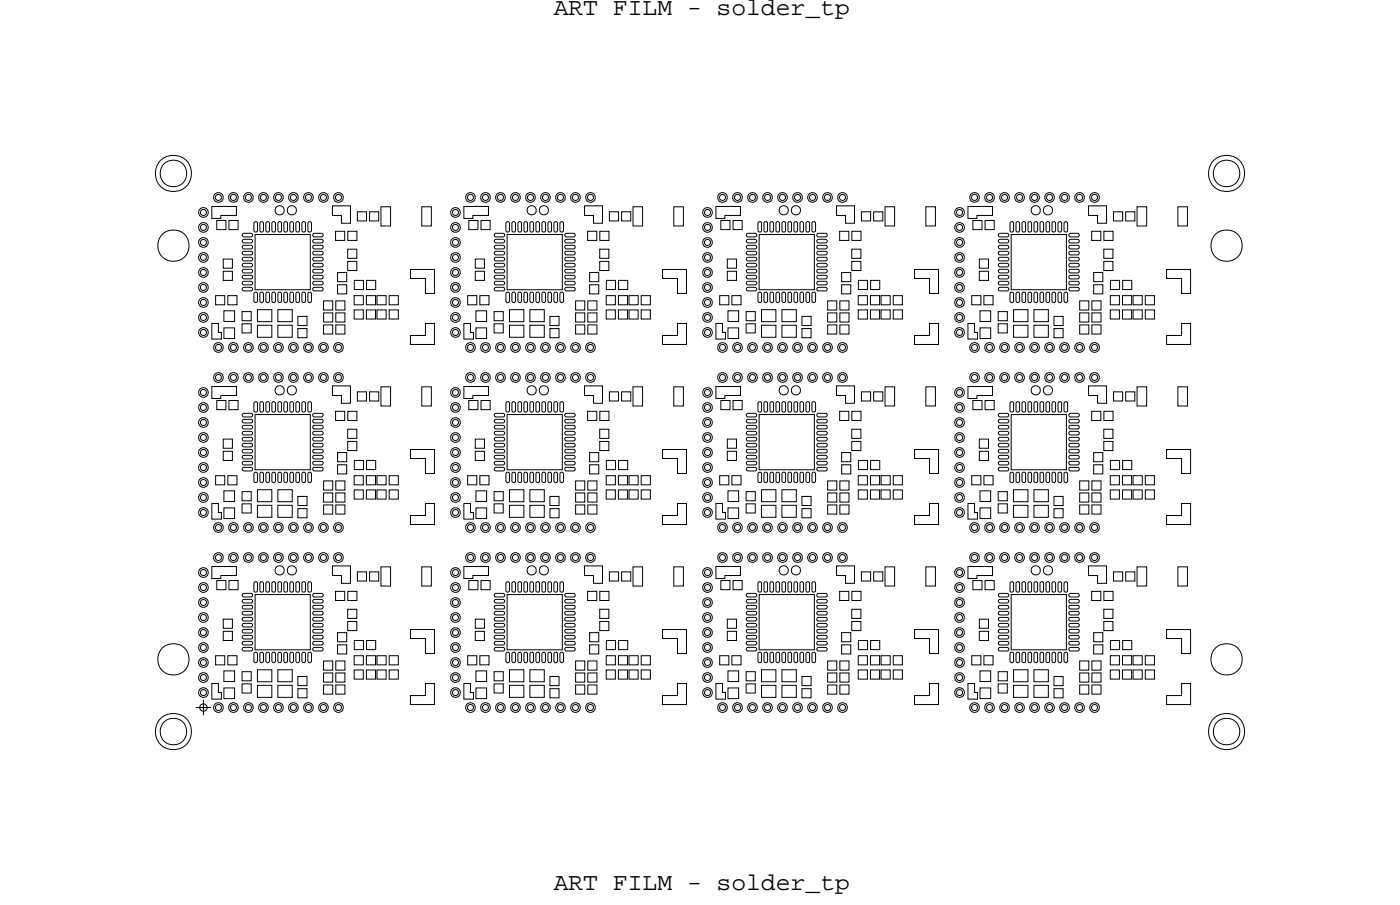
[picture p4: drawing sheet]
<svg xmlns="http://www.w3.org/2000/svg" width="117mm" height="75mm" viewBox="0 0 117 75" stroke-linecap="round" stroke-linejoin="round" font-family="sans-serif">
<defs><g id="words">
<g font-size="2.1">
<text x="46.1" y="1.2">ART FILM - solder_tp</text>
<text x="46.1" y="74.2">ART FILM - solder_tp</text>
</g>
</g></defs>
<!-- layer: Board Outline -->
<g fill="none" stroke="#000" stroke-width=".08">
<path d="M17.6 17.2h2.1v.7h-1.3v.3h-.8zM27.7 17.1h1.5v1.5h-.8v-.7h-.7zM38.6 17.2h2.1v.7h-1.3v.3h-.8zM48.7 17.1h1.5v1.5h-.8v-.7h-.7zM59.6 17.2h2.1v.7h-1.3v.3h-.8zM69.7 17.1h1.5v1.5h-.8v-.7h-.7zM80.6 17.2h2.1v.7h-1.3v.3h-.8zM90.7 17.1h1.5v1.5h-.8v-.7h-.7zM17.6 26.9h.6v.8h.2v.5h-.8zM17.6 32.2h2.1v.7h-1.3v.3h-.8zM27.7 32.1h1.5v1.5h-.8v-.7h-.7zM34.2 22.4h2v2h-.8v-1.2h-1.2z"/>
<path d="M34.2 27.9h1.2v-1h.8v1.8h-2zM34.2 37.4h2v2h-.8v-1.2h-1.2zM38.6 26.9h.6v.8h.2v.5h-.8zM38.6 32.2h2.1v.7h-1.3v.3h-.8zM48.7 32.1h1.5v1.5h-.8v-.7h-.7zM55.2 22.4h2v2h-.8v-1.2h-1.2zM55.2 27.9h1.2v-1h.8v1.8h-2zM55.2 37.4h2v2h-.8v-1.2h-1.2zM59.6 26.9h.6v.8h.2v.5h-.8zM59.6 32.2h2.1v.7h-1.3v.3h-.8zM69.7 32.1h1.5v1.5h-.8v-.7h-.7zM76.2 22.4h2v2h-.8v-1.2h-1.2z"/>
<path d="M76.2 27.9h1.2v-1h.8v1.8h-2zM76.2 37.4h2v2h-.8v-1.2h-1.2zM80.6 26.9h.6v.8h.2v.5h-.8zM80.6 32.2h2.1v.7h-1.3v.3h-.8zM90.7 32.1h1.5v1.5h-.8v-.7h-.7zM97.2 22.4h2v2h-.8v-1.2h-1.2zM97.2 27.9h1.2v-1h.8v1.8h-2zM97.2 37.4h2v2h-.8v-1.2h-1.2zM17.6 41.9h.6v.8h.2v.5h-.8zM17.6 47.2h2.1v.7h-1.3v.3h-.8zM17.6 56.9h.6v.8h.2v.5h-.8zM27.7 47.1h1.5v1.5h-.8v-.7h-.7z"/>
<path d="M34.2 42.9h1.2v-1h.8v1.8h-2zM34.2 52.4h2v2h-.8v-1.2h-1.2zM34.2 57.9h1.2v-1h.8v1.8h-2zM38.6 41.9h.6v.8h.2v.5h-.8zM38.6 47.2h2.1v.7h-1.3v.3h-.8zM38.6 56.9h.6v.8h.2v.5h-.8zM48.7 47.1h1.5v1.5h-.8v-.7h-.7zM55.2 42.9h1.2v-1h.8v1.8h-2zM55.2 52.4h2v2h-.8v-1.2h-1.2zM55.2 57.9h1.2v-1h.8v1.8h-2zM59.6 41.9h.6v.8h.2v.5h-.8zM59.6 47.2h2.1v.7h-1.3v.3h-.8z"/>
<path d="M59.6 56.9h.6v.8h.2v.5h-.8zM69.7 47.1h1.5v1.5h-.8v-.7h-.7zM76.2 42.9h1.2v-1h.8v1.8h-2zM76.2 52.4h2v2h-.8v-1.2h-1.2zM76.2 57.9h1.2v-1h.8v1.8h-2zM80.6 41.9h.6v.8h.2v.5h-.8zM80.6 47.2h2.1v.7h-1.3v.3h-.8zM80.6 56.9h.6v.8h.2v.5h-.8zM90.7 47.1h1.5v1.5h-.8v-.7h-.7zM97.2 42.9h1.2v-1h.8v1.8h-2zM97.2 52.4h2v2h-.8v-1.2h-1.2zM97.2 57.9h1.2v-1h.8v1.8h-2z"/>
</g>
<!-- layer: Nets -->
<g fill="none" stroke="#000" stroke-width=".08">
<path d="M16.8 17.5l.1-.1 .2 .1 .1 .2-.1 .2h-.2h-.1l-.1-.2zM16.8 18.8l.1-.1 .2 .1 .1 .1-.1 .2-.2 .1-.1-.1-.1-.2zM18 16.3l.2-.1 .2 .1v.1v.2l-.2 .1-.2-.1-.1-.2zM18.1 18.4h.7v.7h-.7zM19.1 18.4h.7v.7h-.7zM19.3 16.3l.1-.1 .2 .1 .1 .1-.1 .2-.2 .1-.1-.1-.1-.2zM20.2 19.5l.1-.1h.6l.1 .1v.2h-.1h-.6h-.1zM20.5 16.3l.2-.1 .2 .1v.1v.2l-.2 .1-.2-.1-.1-.2zM21.2 18.5h.2l.1 .1v.6l-.1 .1h-.2v-.1v-.6zM21.3 19.5h4.6v4.6h-4.6zM21.7 18.5h.2l.1 .1v.6l-.1 .1h-.2v-.1v-.6zM21.8 16.3l.1-.1 .2 .1 .1 .1-.1 .2-.2 .1-.1-.1-.1-.2z"/>
<path d="M22.2 18.5h.2l.1 .1v.6l-.1 .1h-.2v-.1v-.6zM22.7 18.5h.2l.1 .1v.6l-.1 .1h-.2v-.1v-.6zM23 16.3l.2-.1 .2 .1v.1v.2l-.2 .1-.2-.1-.1-.2zM23.2 18.5h.2l.1 .1v.6l-.1 .1h-.2v-.1v-.6zM23.7 18.5h.2l.1 .1v.6l-.1 .1h-.2v-.1v-.6zM24.2 18.5h.2l.1 .1v.6l-.1 .1h-.2v-.1v-.6zM24.3 16.3l.1-.1 .2 .1 .1 .1-.1 .2-.2 .1-.1-.1-.1-.2zM24.7 18.5h.2l.1 .1v.6l-.1 .1h-.2v-.1v-.6zM25.2 18.5h.2l.1 .1v.6l-.1 .1h-.2v-.1v-.6zM25.5 16.3l.2-.1 .2 .1v.1v.2l-.2 .1-.2-.1-.1-.2zM25.7 18.5h.2l.1 .1v.6l-.1 .1h-.2v-.1v-.6zM26.1 19.5l.1-.1h.6l.1 .1v.2h-.1h-.6h-.1z"/>
<path d="M26.8 16.3l.1-.1 .2 .1 .1 .1-.1 .2-.2 .1-.1-.1-.1-.2zM28 19.3h.7v.7h-.7zM28 16.3l.2-.1 .2 .1v.1v.2l-.2 .1-.2-.1-.1-.2zM29 19.3h.7v.7h-.7zM29.8 17.6h.7v.8h-.7zM30.8 17.6h.8v.8h-.8zM31.7 17.2h.8v1.6h-.8zM35.1 17.2h.8v1.6h-.8zM37.8 17.5l.1-.1 .2 .1 .1 .2-.1 .2h-.2h-.1l-.1-.2zM37.8 18.8l.1-.1 .2 .1 .1 .1-.1 .2-.2 .1-.1-.1-.1-.2zM39 16.3l.2-.1 .2 .1v.1v.2l-.2 .1-.2-.1-.1-.2zM39.1 18.4h.7v.7h-.7z"/>
<path d="M40.1 18.4h.7v.7h-.7zM40.3 16.3l.1-.1 .2 .1 .1 .1-.1 .2-.2 .1-.1-.1-.1-.2zM41.2 19.5l.1-.1h.6l.1 .1v.2h-.1h-.6h-.1zM41.5 16.3l.2-.1 .2 .1v.1v.2l-.2 .1-.2-.1-.1-.2zM42.2 18.5h.2l.1 .1v.6l-.1 .1h-.2v-.1v-.6zM42.3 19.5h4.6v4.6h-4.6zM42.7 18.5h.2l.1 .1v.6l-.1 .1h-.2v-.1v-.6zM42.8 16.3l.1-.1 .2 .1 .1 .1-.1 .2-.2 .1-.1-.1-.1-.2zM43.2 18.5h.2l.1 .1v.6l-.1 .1h-.2v-.1v-.6zM43.7 18.5h.2l.1 .1v.6l-.1 .1h-.2v-.1v-.6zM44 16.3l.2-.1 .2 .1v.1v.2l-.2 .1-.2-.1-.1-.2zM44.2 18.5h.2l.1 .1v.6l-.1 .1h-.2v-.1v-.6z"/>
<path d="M44.7 18.5h.2l.1 .1v.6l-.1 .1h-.2v-.1v-.6zM45.2 18.5h.2l.1 .1v.6l-.1 .1h-.2v-.1v-.6zM45.3 16.3l.1-.1 .2 .1 .1 .1-.1 .2-.2 .1-.1-.1-.1-.2zM45.7 18.5h.2l.1 .1v.6l-.1 .1h-.2v-.1v-.6zM46.2 18.5h.2l.1 .1v.6l-.1 .1h-.2v-.1v-.6zM46.5 16.3l.2-.1 .2 .1v.1v.2l-.2 .1-.2-.1-.1-.2zM46.7 18.5h.2l.1 .1v.6l-.1 .1h-.2v-.1v-.6zM47.1 19.5l.1-.1h.6l.1 .1v.2h-.1h-.6h-.1zM47.8 16.3l.1-.1 .2 .1 .1 .1-.1 .2-.2 .1-.1-.1-.1-.2zM49 19.3h.7v.7h-.7zM49 16.3l.2-.1 .2 .1v.1v.2l-.2 .1-.2-.1-.1-.2zM50 19.3h.7v.7h-.7z"/>
<path d="M50.8 17.6h.7v.8h-.7zM51.8 17.6h.8v.8h-.8zM52.7 17.2h.8v1.6h-.8zM56.1 17.2h.8v1.6h-.8zM58.8 17.5l.1-.1 .2 .1 .1 .2-.1 .2h-.2h-.1l-.1-.2zM58.8 18.8l.1-.1 .2 .1 .1 .1-.1 .2-.2 .1-.1-.1-.1-.2zM60 16.3l.2-.1 .2 .1v.1v.2l-.2 .1-.2-.1-.1-.2zM60.1 18.4h.7v.7h-.7zM61.1 18.4h.7v.7h-.7zM61.3 16.3l.1-.1 .2 .1 .1 .1-.1 .2-.2 .1-.1-.1-.1-.2zM62.2 19.5l.1-.1h.6l.1 .1v.2h-.1h-.6h-.1zM62.5 16.3l.2-.1 .2 .1v.1v.2l-.2 .1-.2-.1-.1-.2z"/>
<path d="M63.2 18.5h.2l.1 .1v.6l-.1 .1h-.2v-.1v-.6zM63.3 19.5h4.6v4.6h-4.6zM63.7 18.5h.2l.1 .1v.6l-.1 .1h-.2v-.1v-.6zM63.8 16.3l.1-.1 .2 .1 .1 .1-.1 .2-.2 .1-.1-.1-.1-.2zM64.2 18.5h.2l.1 .1v.6l-.1 .1h-.2v-.1v-.6zM64.7 18.5h.2l.1 .1v.6l-.1 .1h-.2v-.1v-.6zM65 16.3l.2-.1 .2 .1v.1v.2l-.2 .1-.2-.1-.1-.2zM65.2 18.5h.2l.1 .1v.6l-.1 .1h-.2v-.1v-.6zM65.7 18.5h.2l.1 .1v.6l-.1 .1h-.2v-.1v-.6zM66.2 18.5h.2l.1 .1v.6l-.1 .1h-.2v-.1v-.6zM66.3 16.3l.1-.1 .2 .1 .1 .1-.1 .2-.2 .1-.1-.1-.1-.2zM66.7 18.5h.2l.1 .1v.6l-.1 .1h-.2v-.1v-.6z"/>
<path d="M67.2 18.5h.2l.1 .1v.6l-.1 .1h-.2v-.1v-.6zM67.5 16.3l.2-.1 .2 .1v.1v.2l-.2 .1-.2-.1-.1-.2zM67.7 18.5h.2l.1 .1v.6l-.1 .1h-.2v-.1v-.6zM68.1 19.5l.1-.1h.6l.1 .1v.2h-.1h-.6h-.1zM68.8 16.3l.1-.1 .2 .1 .1 .1-.1 .2-.2 .1-.1-.1-.1-.2zM70 19.3h.7v.7h-.7zM70 16.3l.2-.1 .2 .1v.1v.2l-.2 .1-.2-.1-.1-.2zM71 19.3h.7v.7h-.7zM71.8 17.6h.7v.8h-.7zM72.8 17.6h.8v.8h-.8zM73.7 17.2h.8v1.6h-.8zM77.1 17.2h.8v1.6h-.8z"/>
<path d="M79.8 17.5l.1-.1 .2 .1 .1 .2-.1 .2h-.2h-.1l-.1-.2zM79.8 18.8l.1-.1 .2 .1 .1 .1-.1 .2-.2 .1-.1-.1-.1-.2zM81 16.3l.2-.1 .2 .1v.1v.2l-.2 .1-.2-.1-.1-.2zM81.1 18.4h.7v.7h-.7zM82.1 18.4h.7v.7h-.7zM82.3 16.3l.1-.1 .2 .1 .1 .1-.1 .2-.2 .1-.1-.1-.1-.2zM83.2 19.5l.1-.1h.6l.1 .1v.2h-.1h-.6h-.1zM83.5 16.3l.2-.1 .2 .1v.1v.2l-.2 .1-.2-.1-.1-.2zM84.2 18.5h.2l.1 .1v.6l-.1 .1h-.2v-.1v-.6zM84.3 19.5h4.6v4.6h-4.6zM84.7 18.5h.2l.1 .1v.6l-.1 .1h-.2v-.1v-.6zM84.8 16.3l.1-.1 .2 .1 .1 .1-.1 .2-.2 .1-.1-.1-.1-.2z"/>
<path d="M85.2 18.5h.2l.1 .1v.6l-.1 .1h-.2v-.1v-.6zM85.7 18.5h.2l.1 .1v.6l-.1 .1h-.2v-.1v-.6zM86 16.3l.2-.1 .2 .1v.1v.2l-.2 .1-.2-.1-.1-.2zM86.2 18.5h.2l.1 .1v.6l-.1 .1h-.2v-.1v-.6zM86.7 18.5h.2l.1 .1v.6l-.1 .1h-.2v-.1v-.6zM87.2 18.5h.2l.1 .1v.6l-.1 .1h-.2v-.1v-.6zM87.3 16.3l.1-.1 .2 .1 .1 .1-.1 .2-.2 .1-.1-.1-.1-.2zM87.7 18.5h.2l.1 .1v.6l-.1 .1h-.2v-.1v-.6zM88.2 18.5h.2l.1 .1v.6l-.1 .1h-.2v-.1v-.6zM88.5 16.3l.2-.1 .2 .1v.1v.2l-.2 .1-.2-.1-.1-.2zM88.7 18.5h.2l.1 .1v.6l-.1 .1h-.2v-.1v-.6zM89.1 19.5l.1-.1h.6l.1 .1v.2h-.1h-.6h-.1z"/>
<path d="M89.8 16.3l.1-.1 .2 .1 .1 .1-.1 .2-.2 .1-.1-.1-.1-.2zM91 19.3h.7v.7h-.7zM91 16.3l.2-.1 .2 .1v.1v.2l-.2 .1-.2-.1-.1-.2zM92 19.3h.7v.7h-.7zM92.8 17.6h.7v.8h-.7zM93.8 17.6h.8v.8h-.8zM94.7 17.2h.8v1.6h-.8zM98.1 17.2h.8v1.6h-.8zM16.8 26.3l.1-.1 .2 .1 .1 .1-.1 .2-.2 .1-.1-.1-.1-.2zM16.8 20l.1-.1 .2 .1 .1 .2-.1 .2h-.2h-.1l-.1-.2zM16.8 21.3l.1-.1 .2 .1 .1 .1-.1 .2-.2 .1-.1-.1-.1-.2zM16.8 22.5l.1-.1 .2 .1 .1 .2-.1 .2h-.2h-.1l-.1-.2z"/>
<path d="M16.8 23.8l.1-.1 .2 .1 .1 .1-.1 .2-.2 .1-.1-.1-.1-.2zM16.8 25l.1-.1 .2 .1 .1 .2-.1 .2h-.2h-.1l-.1-.2zM16.8 27.5l.1-.1 .2 .1 .1 .2-.1 .2h-.2h-.1l-.1-.2zM16.8 32.5l.1-.1 .2 .1 .1 .2-.1 .2h-.2h-.1l-.1-.2zM16.8 33.8l.1-.1 .2 .1 .1 .1-.1 .2-.2 .1-.1-.1-.1-.2zM16.8 35l.1-.1 .2 .1 .1 .2-.1 .2h-.2h-.1l-.1-.2zM16.8 36.3l.1-.1 .2 .1 .1 .1-.1 .2-.2 .1-.1-.1-.1-.2zM16.8 37.5l.1-.1 .2 .1 .1 .2-.1 .2h-.2h-.1l-.1-.2zM16.8 38.8l.1-.1 .2 .1 .1 .1-.1 .2-.2 .1-.1-.1-.1-.2zM18 24.6h.7v.8h-.7zM18 39.6h.7v.8h-.7zM18 28.8l.2-.1 .2 .1v.1v.2l-.2 .1-.2-.1-.1-.2z"/>
<path d="M18 31.3l.2-.1 .2 .1v.1v.2l-.2 .1-.2-.1-.1-.2zM18.1 33.4h.7v.7h-.7zM18.6 21.6h.8v.7h-.8zM18.6 22.6h.8v.8h-.8zM18.6 36.6h.8v.7h-.8zM18.6 37.6h.8v.8h-.8zM18.7 25.9h.8v.9h-.8zM18.7 27.3h.8v.9h-.8zM19 24.6h.7v.8h-.7zM19 39.6h.7v.8h-.7zM19.1 33.4h.7v.7h-.7zM19.3 28.8l.1-.1 .2 .1 .1 .1-.1 .2-.2 .1-.1-.1-.1-.2z"/>
<path d="M19.3 31.3l.1-.1 .2 .1 .1 .1-.1 .2-.2 .1-.1-.1-.1-.2zM20.2 27h.7v.7h-.7zM20.2 26h.7v.7h-.7zM20.2 21.5l.1-.1h.6l.1 .1v.2h-.1h-.6h-.1zM20.2 20l.1-.1h.6l.1 .1v.2h-.1h-.6h-.1zM20.2 20.5l.1-.1h.6l.1 .1v.2h-.1h-.6h-.1zM20.2 21l.1-.1h.6l.1 .1v.2h-.1h-.6h-.1zM20.2 22l.1-.1h.6l.1 .1v.2h-.1h-.6h-.1zM20.2 22.5l.1-.1h.6l.1 .1v.2h-.1h-.6h-.1zM20.2 23l.1-.1h.6l.1 .1v.2h-.1h-.6h-.1zM20.2 24l.1-.1h.6l.1 .1v.2h-.1h-.6h-.1zM20.2 23.5l.1-.1h.6l.1 .1v.2h-.1h-.6h-.1z"/>
<path d="M20.2 36.5l.1-.1h.6l.1 .1v.2h-.1h-.6h-.1zM20.2 34.5l.1-.1h.6l.1 .1v.2h-.1h-.6h-.1zM20.2 35l.1-.1h.6l.1 .1v.2h-.1h-.6h-.1zM20.2 35.5l.1-.1h.6l.1 .1v.2h-.1h-.6h-.1zM20.2 36l.1-.1h.6l.1 .1v.2h-.1h-.6h-.1zM20.2 37l.1-.1h.6l.1 .1v.2h-.1h-.6h-.1zM20.2 37.5l.1-.1h.6l.1 .1v.2h-.1h-.6h-.1zM20.2 38l.1-.1h.6l.1 .1v.2h-.1h-.6h-.1zM20.2 39l.1-.1h.6l.1 .1v.2h-.1h-.6h-.1zM20.2 38.5l.1-.1h.6l.1 .1v.2h-.1h-.6h-.1zM20.5 28.8l.2-.1 .2 .1v.1v.2l-.2 .1-.2-.1-.1-.2zM20.5 31.3l.2-.1 .2 .1v.1v.2l-.2 .1-.2-.1-.1-.2z"/>
<path d="M21.2 24.4h.2l.1 .1v.6l-.1 .1h-.2v-.1v-.6zM21.2 33.5h.2l.1 .1v.6l-.1 .1h-.2v-.1v-.6zM21.2 39.4h.2l.1 .1v.6l-.1 .1h-.2v-.1v-.6zM21.3 34.5h4.6v4.6h-4.6zM21.4 25.8h1.2v1h-1.2zM21.4 27.1h1.2v1h-1.2zM21.7 24.4h.2l.1 .1v.6l-.1 .1h-.2v-.1v-.6zM21.7 33.5h.2l.1 .1v.6l-.1 .1h-.2v-.1v-.6zM21.7 39.4h.2l.1 .1v.6l-.1 .1h-.2v-.1v-.6zM21.8 28.8l.1-.1 .2 .1 .1 .1-.1 .2-.2 .1-.1-.1-.1-.2zM21.8 31.3l.1-.1 .2 .1 .1 .1-.1 .2-.2 .1-.1-.1-.1-.2zM22.2 24.4h.2l.1 .1v.6l-.1 .1h-.2v-.1v-.6z"/>
<path d="M22.2 39.4h.2l.1 .1v.6l-.1 .1h-.2v-.1v-.6zM22.2 33.5h.2l.1 .1v.6l-.1 .1h-.2v-.1v-.6zM22.7 24.4h.2l.1 .1v.6l-.1 .1h-.2v-.1v-.6zM22.7 39.4h.2l.1 .1v.6l-.1 .1h-.2v-.1v-.6zM22.7 33.5h.2l.1 .1v.6l-.1 .1h-.2v-.1v-.6zM23 28.8l.2-.1 .2 .1v.1v.2l-.2 .1-.2-.1-.1-.2zM23 31.3l.2-.1 .2 .1v.1v.2l-.2 .1-.2-.1-.1-.2zM23.1 27.1h1.2v1h-1.2zM23.1 25.8h1.2v1h-1.2zM23.2 24.4h.2l.1 .1v.6l-.1 .1h-.2v-.1v-.6zM23.2 39.4h.2l.1 .1v.6l-.1 .1h-.2v-.1v-.6zM23.2 33.5h.2l.1 .1v.6l-.1 .1h-.2v-.1v-.6z"/>
<path d="M23.7 24.4h.2l.1 .1v.6l-.1 .1h-.2v-.1v-.6zM23.7 33.5h.2l.1 .1v.6l-.1 .1h-.2v-.1v-.6zM23.7 39.4h.2l.1 .1v.6l-.1 .1h-.2v-.1v-.6zM24.2 24.4h.2l.1 .1v.6l-.1 .1h-.2v-.1v-.6zM24.2 39.4h.2l.1 .1v.6l-.1 .1h-.2v-.1v-.6zM24.2 33.5h.2l.1 .1v.6l-.1 .1h-.2v-.1v-.6zM24.3 28.8l.1-.1 .2 .1 .1 .1-.1 .2-.2 .1-.1-.1-.1-.2zM24.3 31.3l.1-.1 .2 .1 .1 .1-.1 .2-.2 .1-.1-.1-.1-.2zM24.7 24.4h.2l.1 .1v.6l-.1 .1h-.2v-.1v-.6zM24.7 39.4h.2l.1 .1v.6l-.1 .1h-.2v-.1v-.6zM24.7 33.5h.2l.1 .1v.6l-.1 .1h-.2v-.1v-.6zM24.8 26.4h.8v.7h-.8z"/>
<path d="M24.8 27.4h.8v.7h-.8zM25.2 24.4h.2l.1 .1v.6l-.1 .1h-.2v-.1v-.6zM25.2 39.4h.2l.1 .1v.6l-.1 .1h-.2v-.1v-.6zM25.2 33.5h.2l.1 .1v.6l-.1 .1h-.2v-.1v-.6zM25.5 28.8l.2-.1 .2 .1v.1v.2l-.2 .1-.2-.1-.1-.2zM25.5 31.3l.2-.1 .2 .1v.1v.2l-.2 .1-.2-.1-.1-.2zM25.7 24.4h.2l.1 .1v.6l-.1 .1h-.2v-.1v-.6zM25.7 39.4h.2l.1 .1v.6l-.1 .1h-.2v-.1v-.6zM25.7 33.5h.2l.1 .1v.6l-.1 .1h-.2v-.1v-.6zM26.1 24l.1-.1h.6l.1 .1v.2h-.1h-.6h-.1zM26.1 22.5l.1-.1h.6l.1 .1v.2h-.1h-.6h-.1zM26.1 23.5l.1-.1h.6l.1 .1v.2h-.1h-.6h-.1z"/>
<path d="M26.1 23l.1-.1h.6l.1 .1v.2h-.1h-.6h-.1zM26.1 21.5l.1-.1h.6l.1 .1v.2h-.1h-.6h-.1zM26.1 21l.1-.1h.6l.1 .1v.2h-.1h-.6h-.1zM26.1 20.5l.1-.1h.6l.1 .1v.2h-.1h-.6h-.1zM26.1 20l.1-.1h.6l.1 .1v.2h-.1h-.6h-.1zM26.1 22l.1-.1h.6l.1 .1v.2h-.1h-.6h-.1zM26.1 39l.1-.1h.6l.1 .1v.2h-.1h-.6h-.1zM26.1 37.5l.1-.1h.6l.1 .1v.2h-.1h-.6h-.1zM26.1 38.5l.1-.1h.6l.1 .1v.2h-.1h-.6h-.1zM26.1 38l.1-.1h.6l.1 .1v.2h-.1h-.6h-.1zM26.1 34.5l.1-.1h.6l.1 .1v.2h-.1h-.6h-.1zM26.1 36.5l.1-.1h.6l.1 .1v.2h-.1h-.6h-.1z"/>
<path d="M26.1 36l.1-.1h.6l.1 .1v.2h-.1h-.6h-.1zM26.1 35.5l.1-.1h.6l.1 .1v.2h-.1h-.6h-.1zM26.1 35l.1-.1h.6l.1 .1v.2h-.1h-.6h-.1zM26.1 37l.1-.1h.6l.1 .1v.2h-.1h-.6h-.1zM26.8 28.8l.1-.1 .2 .1 .1 .1-.1 .2-.2 .1-.1-.1-.1-.2zM26.8 31.3l.1-.1 .2 .1 .1 .1-.1 .2-.2 .1-.1-.1-.1-.2zM27 27.1h.7v.7h-.7zM27 25.1h.7v.7h-.7zM27 26.1h.7v.7h-.7zM28 34.3h.7v.7h-.7zM28 25.1h.7v.7h-.7zM28 27.1h.7v.7h-.7z"/>
<path d="M28 26.1h.7v.7h-.7zM28 28.8l.2-.1 .2 .1v.1v.2l-.2 .1-.2-.1-.1-.2zM28 31.3l.2-.1 .2 .1v.1v.2l-.2 .1-.2-.1-.1-.2zM28.1 23.7h.8v.8h-.8zM28.1 22.7h.8v.8h-.8zM28.1 38.7h.8v.8h-.8zM28.1 37.7h.8v.8h-.8zM29 20.8h.7v.7h-.7zM29 21.8h.7v.7h-.7zM29 35.8h.7v.7h-.7zM29 36.8h.7v.7h-.7zM29 34.3h.7v.7h-.7z"/>
<path d="M29.5 25.8h.8v.8h-.8zM29.5 24.6h.8v.8h-.8zM29.5 39.6h.8v.8h-.8zM29.5 23.4h.8v.7h-.8zM29.5 38.4h.8v.7h-.8zM29.8 32.6h.7v.8h-.7zM30.5 24.6h.8v.8h-.8zM30.5 25.8h.8v.8h-.8zM30.5 39.6h.8v.8h-.8zM30.5 23.4h.8v.7h-.8zM30.5 38.4h.8v.7h-.8zM30.8 32.6h.8v.8h-.8z"/>
<path d="M31.4 24.6h.8v.8h-.8zM31.4 25.8h.8v.8h-.8zM31.4 39.6h.8v.8h-.8zM31.7 32.2h.8v1.6h-.8zM32.4 24.6h.8v.8h-.8zM32.4 25.8h.8v.8h-.8zM32.4 39.6h.8v.8h-.8zM35.1 32.2h.8v1.6h-.8zM37.8 26.3l.1-.1 .2 .1 .1 .1-.1 .2-.2 .1-.1-.1-.1-.2zM37.8 20l.1-.1 .2 .1 .1 .2-.1 .2h-.2h-.1l-.1-.2zM37.8 21.3l.1-.1 .2 .1 .1 .1-.1 .2-.2 .1-.1-.1-.1-.2zM37.8 22.5l.1-.1 .2 .1 .1 .2-.1 .2h-.2h-.1l-.1-.2z"/>
<path d="M37.8 23.8l.1-.1 .2 .1 .1 .1-.1 .2-.2 .1-.1-.1-.1-.2zM37.8 25l.1-.1 .2 .1 .1 .2-.1 .2h-.2h-.1l-.1-.2zM37.8 27.5l.1-.1 .2 .1 .1 .2-.1 .2h-.2h-.1l-.1-.2zM37.8 32.5l.1-.1 .2 .1 .1 .2-.1 .2h-.2h-.1l-.1-.2zM37.8 33.8l.1-.1 .2 .1 .1 .1-.1 .2-.2 .1-.1-.1-.1-.2zM37.8 35l.1-.1 .2 .1 .1 .2-.1 .2h-.2h-.1l-.1-.2zM37.8 36.3l.1-.1 .2 .1 .1 .1-.1 .2-.2 .1-.1-.1-.1-.2zM37.8 37.5l.1-.1 .2 .1 .1 .2-.1 .2h-.2h-.1l-.1-.2zM37.8 38.8l.1-.1 .2 .1 .1 .1-.1 .2-.2 .1-.1-.1-.1-.2zM39 24.6h.7v.8h-.7zM39 39.6h.7v.8h-.7zM39 28.8l.2-.1 .2 .1v.1v.2l-.2 .1-.2-.1-.1-.2z"/>
<path d="M39 31.3l.2-.1 .2 .1v.1v.2l-.2 .1-.2-.1-.1-.2zM39.1 33.4h.7v.7h-.7zM39.6 21.6h.8v.7h-.8zM39.6 22.6h.8v.8h-.8zM39.6 36.6h.8v.7h-.8zM39.6 37.6h.8v.8h-.8zM39.7 25.9h.8v.9h-.8zM39.7 27.3h.8v.9h-.8zM40 24.6h.7v.8h-.7zM40 39.6h.7v.8h-.7zM40.1 33.4h.7v.7h-.7zM40.3 28.8l.1-.1 .2 .1 .1 .1-.1 .2-.2 .1-.1-.1-.1-.2z"/>
<path d="M40.3 31.3l.1-.1 .2 .1 .1 .1-.1 .2-.2 .1-.1-.1-.1-.2zM41.2 27h.7v.7h-.7zM41.2 26h.7v.7h-.7zM41.2 21.5l.1-.1h.6l.1 .1v.2h-.1h-.6h-.1zM41.2 20l.1-.1h.6l.1 .1v.2h-.1h-.6h-.1zM41.2 20.5l.1-.1h.6l.1 .1v.2h-.1h-.6h-.1zM41.2 21l.1-.1h.6l.1 .1v.2h-.1h-.6h-.1zM41.2 22l.1-.1h.6l.1 .1v.2h-.1h-.6h-.1zM41.2 22.5l.1-.1h.6l.1 .1v.2h-.1h-.6h-.1zM41.2 23l.1-.1h.6l.1 .1v.2h-.1h-.6h-.1zM41.2 24l.1-.1h.6l.1 .1v.2h-.1h-.6h-.1zM41.2 23.5l.1-.1h.6l.1 .1v.2h-.1h-.6h-.1z"/>
<path d="M41.2 36.5l.1-.1h.6l.1 .1v.2h-.1h-.6h-.1zM41.2 34.5l.1-.1h.6l.1 .1v.2h-.1h-.6h-.1zM41.2 35l.1-.1h.6l.1 .1v.2h-.1h-.6h-.1zM41.2 35.5l.1-.1h.6l.1 .1v.2h-.1h-.6h-.1zM41.2 36l.1-.1h.6l.1 .1v.2h-.1h-.6h-.1zM41.2 37l.1-.1h.6l.1 .1v.2h-.1h-.6h-.1zM41.2 37.5l.1-.1h.6l.1 .1v.2h-.1h-.6h-.1zM41.2 38l.1-.1h.6l.1 .1v.2h-.1h-.6h-.1zM41.2 39l.1-.1h.6l.1 .1v.2h-.1h-.6h-.1zM41.2 38.5l.1-.1h.6l.1 .1v.2h-.1h-.6h-.1zM41.5 28.8l.2-.1 .2 .1v.1v.2l-.2 .1-.2-.1-.1-.2zM41.5 31.3l.2-.1 .2 .1v.1v.2l-.2 .1-.2-.1-.1-.2z"/>
<path d="M42.2 24.4h.2l.1 .1v.6l-.1 .1h-.2v-.1v-.6zM42.2 33.5h.2l.1 .1v.6l-.1 .1h-.2v-.1v-.6zM42.2 39.4h.2l.1 .1v.6l-.1 .1h-.2v-.1v-.6zM42.3 34.5h4.6v4.6h-4.6zM42.4 25.8h1.2v1h-1.2zM42.4 27.1h1.2v1h-1.2zM42.7 24.4h.2l.1 .1v.6l-.1 .1h-.2v-.1v-.6zM42.7 33.5h.2l.1 .1v.6l-.1 .1h-.2v-.1v-.6zM42.7 39.4h.2l.1 .1v.6l-.1 .1h-.2v-.1v-.6zM42.8 28.8l.1-.1 .2 .1 .1 .1-.1 .2-.2 .1-.1-.1-.1-.2zM42.8 31.3l.1-.1 .2 .1 .1 .1-.1 .2-.2 .1-.1-.1-.1-.2zM43.2 24.4h.2l.1 .1v.6l-.1 .1h-.2v-.1v-.6z"/>
<path d="M43.2 39.4h.2l.1 .1v.6l-.1 .1h-.2v-.1v-.6zM43.2 33.5h.2l.1 .1v.6l-.1 .1h-.2v-.1v-.6zM43.7 24.4h.2l.1 .1v.6l-.1 .1h-.2v-.1v-.6zM43.7 39.4h.2l.1 .1v.6l-.1 .1h-.2v-.1v-.6zM43.7 33.5h.2l.1 .1v.6l-.1 .1h-.2v-.1v-.6zM44 28.8l.2-.1 .2 .1v.1v.2l-.2 .1-.2-.1-.1-.2zM44 31.3l.2-.1 .2 .1v.1v.2l-.2 .1-.2-.1-.1-.2zM44.1 27.1h1.2v1h-1.2zM44.1 25.8h1.2v1h-1.2zM44.2 24.4h.2l.1 .1v.6l-.1 .1h-.2v-.1v-.6zM44.2 39.4h.2l.1 .1v.6l-.1 .1h-.2v-.1v-.6zM44.2 33.5h.2l.1 .1v.6l-.1 .1h-.2v-.1v-.6z"/>
<path d="M44.7 24.4h.2l.1 .1v.6l-.1 .1h-.2v-.1v-.6zM44.7 33.5h.2l.1 .1v.6l-.1 .1h-.2v-.1v-.6zM44.7 39.4h.2l.1 .1v.6l-.1 .1h-.2v-.1v-.6zM45.2 24.4h.2l.1 .1v.6l-.1 .1h-.2v-.1v-.6zM45.2 39.4h.2l.1 .1v.6l-.1 .1h-.2v-.1v-.6zM45.2 33.5h.2l.1 .1v.6l-.1 .1h-.2v-.1v-.6zM45.3 28.8l.1-.1 .2 .1 .1 .1-.1 .2-.2 .1-.1-.1-.1-.2zM45.3 31.3l.1-.1 .2 .1 .1 .1-.1 .2-.2 .1-.1-.1-.1-.2zM45.7 24.4h.2l.1 .1v.6l-.1 .1h-.2v-.1v-.6zM45.7 39.4h.2l.1 .1v.6l-.1 .1h-.2v-.1v-.6zM45.7 33.5h.2l.1 .1v.6l-.1 .1h-.2v-.1v-.6zM45.8 26.4h.8v.7h-.8z"/>
<path d="M45.8 27.4h.8v.7h-.8zM46.2 24.4h.2l.1 .1v.6l-.1 .1h-.2v-.1v-.6zM46.2 39.4h.2l.1 .1v.6l-.1 .1h-.2v-.1v-.6zM46.2 33.5h.2l.1 .1v.6l-.1 .1h-.2v-.1v-.6zM46.5 28.8l.2-.1 .2 .1v.1v.2l-.2 .1-.2-.1-.1-.2zM46.5 31.3l.2-.1 .2 .1v.1v.2l-.2 .1-.2-.1-.1-.2zM46.7 24.4h.2l.1 .1v.6l-.1 .1h-.2v-.1v-.6zM46.7 39.4h.2l.1 .1v.6l-.1 .1h-.2v-.1v-.6zM46.7 33.5h.2l.1 .1v.6l-.1 .1h-.2v-.1v-.6zM47.1 24l.1-.1h.6l.1 .1v.2h-.1h-.6h-.1zM47.1 22.5l.1-.1h.6l.1 .1v.2h-.1h-.6h-.1zM47.1 23.5l.1-.1h.6l.1 .1v.2h-.1h-.6h-.1z"/>
<path d="M47.1 23l.1-.1h.6l.1 .1v.2h-.1h-.6h-.1zM47.1 21.5l.1-.1h.6l.1 .1v.2h-.1h-.6h-.1zM47.1 21l.1-.1h.6l.1 .1v.2h-.1h-.6h-.1zM47.1 20.5l.1-.1h.6l.1 .1v.2h-.1h-.6h-.1zM47.1 20l.1-.1h.6l.1 .1v.2h-.1h-.6h-.1zM47.1 22l.1-.1h.6l.1 .1v.2h-.1h-.6h-.1zM47.1 39l.1-.1h.6l.1 .1v.2h-.1h-.6h-.1zM47.1 37.5l.1-.1h.6l.1 .1v.2h-.1h-.6h-.1zM47.1 38.5l.1-.1h.6l.1 .1v.2h-.1h-.6h-.1zM47.1 38l.1-.1h.6l.1 .1v.2h-.1h-.6h-.1zM47.1 34.5l.1-.1h.6l.1 .1v.2h-.1h-.6h-.1zM47.1 36.5l.1-.1h.6l.1 .1v.2h-.1h-.6h-.1z"/>
<path d="M47.1 36l.1-.1h.6l.1 .1v.2h-.1h-.6h-.1zM47.1 35.5l.1-.1h.6l.1 .1v.2h-.1h-.6h-.1zM47.1 35l.1-.1h.6l.1 .1v.2h-.1h-.6h-.1zM47.1 37l.1-.1h.6l.1 .1v.2h-.1h-.6h-.1zM47.8 28.8l.1-.1 .2 .1 .1 .1-.1 .2-.2 .1-.1-.1-.1-.2zM47.8 31.3l.1-.1 .2 .1 .1 .1-.1 .2-.2 .1-.1-.1-.1-.2zM48 27.1h.7v.7h-.7zM48 25.1h.7v.7h-.7zM48 26.1h.7v.7h-.7zM49 34.3h.7v.7h-.7zM49 25.1h.7v.7h-.7zM49 27.1h.7v.7h-.7z"/>
<path d="M49 26.1h.7v.7h-.7zM49 28.8l.2-.1 .2 .1v.1v.2l-.2 .1-.2-.1-.1-.2zM49 31.3l.2-.1 .2 .1v.1v.2l-.2 .1-.2-.1-.1-.2zM49.1 23.7h.8v.8h-.8zM49.1 22.7h.8v.8h-.8zM49.1 38.7h.8v.8h-.8zM49.1 37.7h.8v.8h-.8zM50 20.8h.7v.7h-.7zM50 21.8h.7v.7h-.7zM50 35.8h.7v.7h-.7zM50 36.8h.7v.7h-.7zM50 34.3h.7v.7h-.7z"/>
<path d="M50.5 25.8h.8v.8h-.8zM50.5 24.6h.8v.8h-.8zM50.5 39.6h.8v.8h-.8zM50.5 23.4h.8v.7h-.8zM50.5 38.4h.8v.7h-.8zM50.8 32.6h.7v.8h-.7zM51.5 24.6h.8v.8h-.8zM51.5 25.8h.8v.8h-.8zM51.5 39.6h.8v.8h-.8zM51.5 23.4h.8v.7h-.8zM51.5 38.4h.8v.7h-.8zM51.8 32.6h.8v.8h-.8z"/>
<path d="M52.4 24.6h.8v.8h-.8zM52.4 25.8h.8v.8h-.8zM52.4 39.6h.8v.8h-.8zM52.7 32.2h.8v1.6h-.8zM53.4 24.6h.8v.8h-.8zM53.4 25.8h.8v.8h-.8zM53.4 39.6h.8v.8h-.8zM56.1 32.2h.8v1.6h-.8zM58.8 32.5l.1-.1 .2 .1 .1 .2-.1 .2h-.2h-.1l-.1-.2zM58.8 33.8l.1-.1 .2 .1 .1 .1-.1 .2-.2 .1-.1-.1-.1-.2zM58.8 35l.1-.1 .2 .1 .1 .2-.1 .2h-.2h-.1l-.1-.2zM58.8 36.3l.1-.1 .2 .1 .1 .1-.1 .2-.2 .1-.1-.1-.1-.2z"/>
<path d="M58.8 37.5l.1-.1 .2 .1 .1 .2-.1 .2h-.2h-.1l-.1-.2zM58.8 38.8l.1-.1 .2 .1 .1 .1-.1 .2-.2 .1-.1-.1-.1-.2zM58.8 26.3l.1-.1 .2 .1 .1 .1-.1 .2-.2 .1-.1-.1-.1-.2zM58.8 20l.1-.1 .2 .1 .1 .2-.1 .2h-.2h-.1l-.1-.2zM58.8 21.3l.1-.1 .2 .1 .1 .1-.1 .2-.2 .1-.1-.1-.1-.2zM58.8 22.5l.1-.1 .2 .1 .1 .2-.1 .2h-.2h-.1l-.1-.2zM58.8 23.8l.1-.1 .2 .1 .1 .1-.1 .2-.2 .1-.1-.1-.1-.2zM58.8 25l.1-.1 .2 .1 .1 .2-.1 .2h-.2h-.1l-.1-.2zM58.8 27.5l.1-.1 .2 .1 .1 .2-.1 .2h-.2h-.1l-.1-.2zM60 39.6h.7v.8h-.7zM60 24.6h.7v.8h-.7zM60 31.3l.2-.1 .2 .1v.1v.2l-.2 .1-.2-.1-.1-.2z"/>
<path d="M60 28.8l.2-.1 .2 .1v.1v.2l-.2 .1-.2-.1-.1-.2zM60.1 33.4h.7v.7h-.7zM60.6 36.6h.8v.7h-.8zM60.6 37.6h.8v.8h-.8zM60.6 21.6h.8v.7h-.8zM60.6 22.6h.8v.8h-.8zM60.7 25.9h.8v.9h-.8zM60.7 27.3h.8v.9h-.8zM61 39.6h.7v.8h-.7zM61 24.6h.7v.8h-.7zM61.1 33.4h.7v.7h-.7zM61.3 31.3l.1-.1 .2 .1 .1 .1-.1 .2-.2 .1-.1-.1-.1-.2z"/>
<path d="M61.3 28.8l.1-.1 .2 .1 .1 .1-.1 .2-.2 .1-.1-.1-.1-.2zM62.2 27h.7v.7h-.7zM62.2 26h.7v.7h-.7zM62.2 36.5l.1-.1h.6l.1 .1v.2h-.1h-.6h-.1zM62.2 34.5l.1-.1h.6l.1 .1v.2h-.1h-.6h-.1zM62.2 35l.1-.1h.6l.1 .1v.2h-.1h-.6h-.1zM62.2 35.5l.1-.1h.6l.1 .1v.2h-.1h-.6h-.1zM62.2 36l.1-.1h.6l.1 .1v.2h-.1h-.6h-.1zM62.2 37l.1-.1h.6l.1 .1v.2h-.1h-.6h-.1zM62.2 37.5l.1-.1h.6l.1 .1v.2h-.1h-.6h-.1zM62.2 38l.1-.1h.6l.1 .1v.2h-.1h-.6h-.1zM62.2 39l.1-.1h.6l.1 .1v.2h-.1h-.6h-.1z"/>
<path d="M62.2 38.5l.1-.1h.6l.1 .1v.2h-.1h-.6h-.1zM62.2 21.5l.1-.1h.6l.1 .1v.2h-.1h-.6h-.1zM62.2 20l.1-.1h.6l.1 .1v.2h-.1h-.6h-.1zM62.2 20.5l.1-.1h.6l.1 .1v.2h-.1h-.6h-.1zM62.2 21l.1-.1h.6l.1 .1v.2h-.1h-.6h-.1zM62.2 22l.1-.1h.6l.1 .1v.2h-.1h-.6h-.1zM62.2 22.5l.1-.1h.6l.1 .1v.2h-.1h-.6h-.1zM62.2 23l.1-.1h.6l.1 .1v.2h-.1h-.6h-.1zM62.2 24l.1-.1h.6l.1 .1v.2h-.1h-.6h-.1zM62.2 23.5l.1-.1h.6l.1 .1v.2h-.1h-.6h-.1zM62.5 31.3l.2-.1 .2 .1v.1v.2l-.2 .1-.2-.1-.1-.2zM62.5 28.8l.2-.1 .2 .1v.1v.2l-.2 .1-.2-.1-.1-.2z"/>
<path d="M63.2 33.5h.2l.1 .1v.6l-.1 .1h-.2v-.1v-.6zM63.2 39.4h.2l.1 .1v.6l-.1 .1h-.2v-.1v-.6zM63.2 24.4h.2l.1 .1v.6l-.1 .1h-.2v-.1v-.6zM63.3 34.5h4.6v4.6h-4.6zM63.4 25.8h1.2v1h-1.2zM63.4 27.1h1.2v1h-1.2zM63.7 33.5h.2l.1 .1v.6l-.1 .1h-.2v-.1v-.6zM63.7 39.4h.2l.1 .1v.6l-.1 .1h-.2v-.1v-.6zM63.7 24.4h.2l.1 .1v.6l-.1 .1h-.2v-.1v-.6zM63.8 31.3l.1-.1 .2 .1 .1 .1-.1 .2-.2 .1-.1-.1-.1-.2zM63.8 28.8l.1-.1 .2 .1 .1 .1-.1 .2-.2 .1-.1-.1-.1-.2zM64.2 39.4h.2l.1 .1v.6l-.1 .1h-.2v-.1v-.6z"/>
<path d="M64.2 33.5h.2l.1 .1v.6l-.1 .1h-.2v-.1v-.6zM64.2 24.4h.2l.1 .1v.6l-.1 .1h-.2v-.1v-.6zM64.7 39.4h.2l.1 .1v.6l-.1 .1h-.2v-.1v-.6zM64.7 33.5h.2l.1 .1v.6l-.1 .1h-.2v-.1v-.6zM64.7 24.4h.2l.1 .1v.6l-.1 .1h-.2v-.1v-.6zM65 31.3l.2-.1 .2 .1v.1v.2l-.2 .1-.2-.1-.1-.2zM65 28.8l.2-.1 .2 .1v.1v.2l-.2 .1-.2-.1-.1-.2zM65.1 27.1h1.2v1h-1.2zM65.1 25.8h1.2v1h-1.2zM65.2 39.4h.2l.1 .1v.6l-.1 .1h-.2v-.1v-.6zM65.2 33.5h.2l.1 .1v.6l-.1 .1h-.2v-.1v-.6zM65.2 24.4h.2l.1 .1v.6l-.1 .1h-.2v-.1v-.6z"/>
<path d="M65.7 33.5h.2l.1 .1v.6l-.1 .1h-.2v-.1v-.6zM65.7 39.4h.2l.1 .1v.6l-.1 .1h-.2v-.1v-.6zM65.7 24.4h.2l.1 .1v.6l-.1 .1h-.2v-.1v-.6zM66.2 24.4h.2l.1 .1v.6l-.1 .1h-.2v-.1v-.6zM66.2 39.4h.2l.1 .1v.6l-.1 .1h-.2v-.1v-.6zM66.2 33.5h.2l.1 .1v.6l-.1 .1h-.2v-.1v-.6zM66.3 31.3l.1-.1 .2 .1 .1 .1-.1 .2-.2 .1-.1-.1-.1-.2zM66.3 28.8l.1-.1 .2 .1 .1 .1-.1 .2-.2 .1-.1-.1-.1-.2zM66.7 39.4h.2l.1 .1v.6l-.1 .1h-.2v-.1v-.6zM66.7 33.5h.2l.1 .1v.6l-.1 .1h-.2v-.1v-.6zM66.7 24.4h.2l.1 .1v.6l-.1 .1h-.2v-.1v-.6zM66.8 26.4h.8v.7h-.8z"/>
<path d="M66.8 27.4h.8v.7h-.8zM67.2 39.4h.2l.1 .1v.6l-.1 .1h-.2v-.1v-.6zM67.2 33.5h.2l.1 .1v.6l-.1 .1h-.2v-.1v-.6zM67.2 24.4h.2l.1 .1v.6l-.1 .1h-.2v-.1v-.6zM67.5 31.3l.2-.1 .2 .1v.1v.2l-.2 .1-.2-.1-.1-.2zM67.5 28.8l.2-.1 .2 .1v.1v.2l-.2 .1-.2-.1-.1-.2zM67.7 39.4h.2l.1 .1v.6l-.1 .1h-.2v-.1v-.6zM67.7 33.5h.2l.1 .1v.6l-.1 .1h-.2v-.1v-.6zM67.7 24.4h.2l.1 .1v.6l-.1 .1h-.2v-.1v-.6zM68.1 39l.1-.1h.6l.1 .1v.2h-.1h-.6h-.1zM68.1 37.5l.1-.1h.6l.1 .1v.2h-.1h-.6h-.1zM68.1 38.5l.1-.1h.6l.1 .1v.2h-.1h-.6h-.1z"/>
<path d="M68.1 38l.1-.1h.6l.1 .1v.2h-.1h-.6h-.1zM68.1 34.5l.1-.1h.6l.1 .1v.2h-.1h-.6h-.1zM68.1 36.5l.1-.1h.6l.1 .1v.2h-.1h-.6h-.1zM68.1 36l.1-.1h.6l.1 .1v.2h-.1h-.6h-.1zM68.1 35.5l.1-.1h.6l.1 .1v.2h-.1h-.6h-.1zM68.1 35l.1-.1h.6l.1 .1v.2h-.1h-.6h-.1zM68.1 37l.1-.1h.6l.1 .1v.2h-.1h-.6h-.1zM68.1 24l.1-.1h.6l.1 .1v.2h-.1h-.6h-.1zM68.1 22.5l.1-.1h.6l.1 .1v.2h-.1h-.6h-.1zM68.1 23.5l.1-.1h.6l.1 .1v.2h-.1h-.6h-.1zM68.1 23l.1-.1h.6l.1 .1v.2h-.1h-.6h-.1zM68.1 21.5l.1-.1h.6l.1 .1v.2h-.1h-.6h-.1z"/>
<path d="M68.1 21l.1-.1h.6l.1 .1v.2h-.1h-.6h-.1zM68.1 20.5l.1-.1h.6l.1 .1v.2h-.1h-.6h-.1zM68.1 20l.1-.1h.6l.1 .1v.2h-.1h-.6h-.1zM68.1 22l.1-.1h.6l.1 .1v.2h-.1h-.6h-.1zM68.8 31.3l.1-.1 .2 .1 .1 .1-.1 .2-.2 .1-.1-.1-.1-.2zM68.8 28.8l.1-.1 .2 .1 .1 .1-.1 .2-.2 .1-.1-.1-.1-.2zM69 27.1h.7v.7h-.7zM69 25.1h.7v.7h-.7zM69 26.1h.7v.7h-.7zM70 34.3h.7v.7h-.7zM70 25.1h.7v.7h-.7zM70 27.1h.7v.7h-.7z"/>
<path d="M70 26.1h.7v.7h-.7zM70 31.3l.2-.1 .2 .1v.1v.2l-.2 .1-.2-.1-.1-.2zM70 28.8l.2-.1 .2 .1v.1v.2l-.2 .1-.2-.1-.1-.2zM70.1 38.7h.8v.8h-.8zM70.1 37.7h.8v.8h-.8zM70.1 23.7h.8v.8h-.8zM70.1 22.7h.8v.8h-.8zM71 35.8h.7v.7h-.7zM71 36.8h.7v.7h-.7zM71 20.8h.7v.7h-.7zM71 21.8h.7v.7h-.7zM71 34.3h.7v.7h-.7z"/>
<path d="M71.5 39.6h.8v.8h-.8zM71.5 24.6h.8v.8h-.8zM71.5 25.8h.8v.8h-.8zM71.5 38.4h.8v.7h-.8zM71.5 23.4h.8v.7h-.8zM71.8 32.6h.7v.8h-.7zM72.5 39.6h.8v.8h-.8zM72.5 24.6h.8v.8h-.8zM72.5 25.8h.8v.8h-.8zM72.5 38.4h.8v.7h-.8zM72.5 23.4h.8v.7h-.8zM72.8 32.6h.8v.8h-.8z"/>
<path d="M73.4 39.6h.8v.8h-.8zM73.4 24.6h.8v.8h-.8zM73.4 25.8h.8v.8h-.8zM73.7 32.2h.8v1.6h-.8zM74.4 39.6h.8v.8h-.8zM74.4 24.6h.8v.8h-.8zM74.4 25.8h.8v.8h-.8zM77.1 32.2h.8v1.6h-.8zM79.8 32.5l.1-.1 .2 .1 .1 .2-.1 .2h-.2h-.1l-.1-.2zM79.8 33.8l.1-.1 .2 .1 .1 .1-.1 .2-.2 .1-.1-.1-.1-.2zM79.8 35l.1-.1 .2 .1 .1 .2-.1 .2h-.2h-.1l-.1-.2zM79.8 36.3l.1-.1 .2 .1 .1 .1-.1 .2-.2 .1-.1-.1-.1-.2z"/>
<path d="M79.8 37.5l.1-.1 .2 .1 .1 .2-.1 .2h-.2h-.1l-.1-.2zM79.8 38.8l.1-.1 .2 .1 .1 .1-.1 .2-.2 .1-.1-.1-.1-.2zM79.8 26.3l.1-.1 .2 .1 .1 .1-.1 .2-.2 .1-.1-.1-.1-.2zM79.8 20l.1-.1 .2 .1 .1 .2-.1 .2h-.2h-.1l-.1-.2zM79.8 21.3l.1-.1 .2 .1 .1 .1-.1 .2-.2 .1-.1-.1-.1-.2zM79.8 22.5l.1-.1 .2 .1 .1 .2-.1 .2h-.2h-.1l-.1-.2zM79.8 23.8l.1-.1 .2 .1 .1 .1-.1 .2-.2 .1-.1-.1-.1-.2zM79.8 25l.1-.1 .2 .1 .1 .2-.1 .2h-.2h-.1l-.1-.2zM79.8 27.5l.1-.1 .2 .1 .1 .2-.1 .2h-.2h-.1l-.1-.2zM81 39.6h.7v.8h-.7zM81 24.6h.7v.8h-.7zM81 31.3l.2-.1 .2 .1v.1v.2l-.2 .1-.2-.1-.1-.2z"/>
<path d="M81 28.8l.2-.1 .2 .1v.1v.2l-.2 .1-.2-.1-.1-.2zM81.1 33.4h.7v.7h-.7zM81.6 36.6h.8v.7h-.8zM81.6 37.6h.8v.8h-.8zM81.6 21.6h.8v.7h-.8zM81.6 22.6h.8v.8h-.8zM81.7 25.9h.8v.9h-.8zM81.7 27.3h.8v.9h-.8zM82 39.6h.7v.8h-.7zM82 24.6h.7v.8h-.7zM82.1 33.4h.7v.7h-.7zM82.3 31.3l.1-.1 .2 .1 .1 .1-.1 .2-.2 .1-.1-.1-.1-.2z"/>
<path d="M82.3 28.8l.1-.1 .2 .1 .1 .1-.1 .2-.2 .1-.1-.1-.1-.2zM83.2 27h.7v.7h-.7zM83.2 26h.7v.7h-.7zM83.2 36.5l.1-.1h.6l.1 .1v.2h-.1h-.6h-.1zM83.2 34.5l.1-.1h.6l.1 .1v.2h-.1h-.6h-.1zM83.2 35l.1-.1h.6l.1 .1v.2h-.1h-.6h-.1zM83.2 35.5l.1-.1h.6l.1 .1v.2h-.1h-.6h-.1zM83.2 36l.1-.1h.6l.1 .1v.2h-.1h-.6h-.1zM83.2 37l.1-.1h.6l.1 .1v.2h-.1h-.6h-.1zM83.2 37.5l.1-.1h.6l.1 .1v.2h-.1h-.6h-.1zM83.2 38l.1-.1h.6l.1 .1v.2h-.1h-.6h-.1zM83.2 39l.1-.1h.6l.1 .1v.2h-.1h-.6h-.1z"/>
<path d="M83.2 38.5l.1-.1h.6l.1 .1v.2h-.1h-.6h-.1zM83.2 21.5l.1-.1h.6l.1 .1v.2h-.1h-.6h-.1zM83.2 20l.1-.1h.6l.1 .1v.2h-.1h-.6h-.1zM83.2 20.5l.1-.1h.6l.1 .1v.2h-.1h-.6h-.1zM83.2 21l.1-.1h.6l.1 .1v.2h-.1h-.6h-.1zM83.2 22l.1-.1h.6l.1 .1v.2h-.1h-.6h-.1zM83.2 22.5l.1-.1h.6l.1 .1v.2h-.1h-.6h-.1zM83.2 23l.1-.1h.6l.1 .1v.2h-.1h-.6h-.1zM83.2 24l.1-.1h.6l.1 .1v.2h-.1h-.6h-.1zM83.2 23.5l.1-.1h.6l.1 .1v.2h-.1h-.6h-.1zM83.5 31.3l.2-.1 .2 .1v.1v.2l-.2 .1-.2-.1-.1-.2zM83.5 28.8l.2-.1 .2 .1v.1v.2l-.2 .1-.2-.1-.1-.2z"/>
<path d="M84.2 33.5h.2l.1 .1v.6l-.1 .1h-.2v-.1v-.6zM84.2 39.4h.2l.1 .1v.6l-.1 .1h-.2v-.1v-.6zM84.2 24.4h.2l.1 .1v.6l-.1 .1h-.2v-.1v-.6zM84.3 34.5h4.6v4.6h-4.6zM84.4 25.8h1.2v1h-1.2zM84.4 27.1h1.2v1h-1.2zM84.7 33.5h.2l.1 .1v.6l-.1 .1h-.2v-.1v-.6zM84.7 39.4h.2l.1 .1v.6l-.1 .1h-.2v-.1v-.6zM84.7 24.4h.2l.1 .1v.6l-.1 .1h-.2v-.1v-.6zM84.8 31.3l.1-.1 .2 .1 .1 .1-.1 .2-.2 .1-.1-.1-.1-.2zM84.8 28.8l.1-.1 .2 .1 .1 .1-.1 .2-.2 .1-.1-.1-.1-.2zM85.2 39.4h.2l.1 .1v.6l-.1 .1h-.2v-.1v-.6z"/>
<path d="M85.2 33.5h.2l.1 .1v.6l-.1 .1h-.2v-.1v-.6zM85.2 24.4h.2l.1 .1v.6l-.1 .1h-.2v-.1v-.6zM85.7 39.4h.2l.1 .1v.6l-.1 .1h-.2v-.1v-.6zM85.7 33.5h.2l.1 .1v.6l-.1 .1h-.2v-.1v-.6zM85.7 24.4h.2l.1 .1v.6l-.1 .1h-.2v-.1v-.6zM86 31.3l.2-.1 .2 .1v.1v.2l-.2 .1-.2-.1-.1-.2zM86 28.8l.2-.1 .2 .1v.1v.2l-.2 .1-.2-.1-.1-.2zM86.1 27.1h1.2v1h-1.2zM86.1 25.8h1.2v1h-1.2zM86.2 39.4h.2l.1 .1v.6l-.1 .1h-.2v-.1v-.6zM86.2 33.5h.2l.1 .1v.6l-.1 .1h-.2v-.1v-.6zM86.2 24.4h.2l.1 .1v.6l-.1 .1h-.2v-.1v-.6z"/>
<path d="M86.7 33.5h.2l.1 .1v.6l-.1 .1h-.2v-.1v-.6zM86.7 39.4h.2l.1 .1v.6l-.1 .1h-.2v-.1v-.6zM86.7 24.4h.2l.1 .1v.6l-.1 .1h-.2v-.1v-.6zM87.2 24.4h.2l.1 .1v.6l-.1 .1h-.2v-.1v-.6zM87.2 39.4h.2l.1 .1v.6l-.1 .1h-.2v-.1v-.6zM87.2 33.5h.2l.1 .1v.6l-.1 .1h-.2v-.1v-.6zM87.3 31.3l.1-.1 .2 .1 .1 .1-.1 .2-.2 .1-.1-.1-.1-.2zM87.3 28.8l.1-.1 .2 .1 .1 .1-.1 .2-.2 .1-.1-.1-.1-.2zM87.7 39.4h.2l.1 .1v.6l-.1 .1h-.2v-.1v-.6zM87.7 33.5h.2l.1 .1v.6l-.1 .1h-.2v-.1v-.6zM87.7 24.4h.2l.1 .1v.6l-.1 .1h-.2v-.1v-.6zM87.8 26.4h.8v.7h-.8z"/>
<path d="M87.8 27.4h.8v.7h-.8zM88.2 39.4h.2l.1 .1v.6l-.1 .1h-.2v-.1v-.6zM88.2 33.5h.2l.1 .1v.6l-.1 .1h-.2v-.1v-.6zM88.2 24.4h.2l.1 .1v.6l-.1 .1h-.2v-.1v-.6zM88.5 31.3l.2-.1 .2 .1v.1v.2l-.2 .1-.2-.1-.1-.2zM88.5 28.8l.2-.1 .2 .1v.1v.2l-.2 .1-.2-.1-.1-.2zM88.7 39.4h.2l.1 .1v.6l-.1 .1h-.2v-.1v-.6zM88.7 33.5h.2l.1 .1v.6l-.1 .1h-.2v-.1v-.6zM88.7 24.4h.2l.1 .1v.6l-.1 .1h-.2v-.1v-.6zM89.1 39l.1-.1h.6l.1 .1v.2h-.1h-.6h-.1zM89.1 37.5l.1-.1h.6l.1 .1v.2h-.1h-.6h-.1zM89.1 38.5l.1-.1h.6l.1 .1v.2h-.1h-.6h-.1z"/>
<path d="M89.1 38l.1-.1h.6l.1 .1v.2h-.1h-.6h-.1zM89.1 34.5l.1-.1h.6l.1 .1v.2h-.1h-.6h-.1zM89.1 36.5l.1-.1h.6l.1 .1v.2h-.1h-.6h-.1zM89.1 36l.1-.1h.6l.1 .1v.2h-.1h-.6h-.1zM89.1 35.5l.1-.1h.6l.1 .1v.2h-.1h-.6h-.1zM89.1 35l.1-.1h.6l.1 .1v.2h-.1h-.6h-.1zM89.1 37l.1-.1h.6l.1 .1v.2h-.1h-.6h-.1zM89.1 24l.1-.1h.6l.1 .1v.2h-.1h-.6h-.1zM89.1 22.5l.1-.1h.6l.1 .1v.2h-.1h-.6h-.1zM89.1 23.5l.1-.1h.6l.1 .1v.2h-.1h-.6h-.1zM89.1 23l.1-.1h.6l.1 .1v.2h-.1h-.6h-.1zM89.1 21.5l.1-.1h.6l.1 .1v.2h-.1h-.6h-.1z"/>
<path d="M89.1 21l.1-.1h.6l.1 .1v.2h-.1h-.6h-.1zM89.1 20.5l.1-.1h.6l.1 .1v.2h-.1h-.6h-.1zM89.1 20l.1-.1h.6l.1 .1v.2h-.1h-.6h-.1zM89.1 22l.1-.1h.6l.1 .1v.2h-.1h-.6h-.1zM89.8 31.3l.1-.1 .2 .1 .1 .1-.1 .2-.2 .1-.1-.1-.1-.2zM89.8 28.8l.1-.1 .2 .1 .1 .1-.1 .2-.2 .1-.1-.1-.1-.2zM90 27.1h.7v.7h-.7zM90 25.1h.7v.7h-.7zM90 26.1h.7v.7h-.7zM91 34.3h.7v.7h-.7zM91 25.1h.7v.7h-.7zM91 27.1h.7v.7h-.7z"/>
<path d="M91 26.1h.7v.7h-.7zM91 31.3l.2-.1 .2 .1v.1v.2l-.2 .1-.2-.1-.1-.2zM91 28.8l.2-.1 .2 .1v.1v.2l-.2 .1-.2-.1-.1-.2zM91.1 38.7h.8v.8h-.8zM91.1 37.7h.8v.8h-.8zM91.1 23.7h.8v.8h-.8zM91.1 22.7h.8v.8h-.8zM92 35.8h.7v.7h-.7zM92 36.8h.7v.7h-.7zM92 20.8h.7v.7h-.7zM92 21.8h.7v.7h-.7zM92 34.3h.7v.7h-.7z"/>
<path d="M92.5 39.6h.8v.8h-.8zM92.5 25.8h.8v.8h-.8zM92.5 24.6h.8v.8h-.8zM92.5 38.4h.8v.7h-.8zM92.5 23.4h.8v.7h-.8zM92.8 32.6h.7v.8h-.7zM93.5 39.6h.8v.8h-.8zM93.5 24.6h.8v.8h-.8zM93.5 25.8h.8v.8h-.8zM93.5 38.4h.8v.7h-.8zM93.5 23.4h.8v.7h-.8zM93.8 32.6h.8v.8h-.8z"/>
<path d="M94.4 39.6h.8v.8h-.8zM94.4 24.6h.8v.8h-.8zM94.4 25.8h.8v.8h-.8zM94.7 32.2h.8v1.6h-.8zM95.4 39.6h.8v.8h-.8zM95.4 24.6h.8v.8h-.8zM95.4 25.8h.8v.8h-.8zM98.1 32.2h.8v1.6h-.8zM16.8 41.3l.1-.1 .2 .1 .1 .1-.1 .2-.2 .1-.1-.1-.1-.2zM16.8 40l.1-.1 .2 .1 .1 .2-.1 .2h-.2h-.1l-.1-.2zM16.8 42.5l.1-.1 .2 .1 .1 .2-.1 .2h-.2h-.1l-.1-.2zM16.8 56.3l.1-.1 .2 .1 .1 .1-.1 .2-.2 .1-.1-.1-.1-.2z"/>
<path d="M16.8 47.5l.1-.1 .2 .1 .1 .2-.1 .2h-.2h-.1l-.1-.2zM16.8 48.8l.1-.1 .2 .1 .1 .1-.1 .2-.2 .1-.1-.1-.1-.2zM16.8 50l.1-.1 .2 .1 .1 .2-.1 .2h-.2h-.1l-.1-.2zM16.8 51.3l.1-.1 .2 .1 .1 .1-.1 .2-.2 .1-.1-.1-.1-.2zM16.8 52.5l.1-.1 .2 .1 .1 .2-.1 .2h-.2h-.1l-.1-.2zM16.8 53.8l.1-.1 .2 .1 .1 .1-.1 .2-.2 .1-.1-.1-.1-.2zM16.8 55l.1-.1 .2 .1 .1 .2-.1 .2h-.2h-.1l-.1-.2zM16.8 57.5l.1-.1 .2 .1 .1 .2-.1 .2h-.2h-.1l-.1-.2zM18 54.6h.7v.8h-.7zM18 43.8l.2-.1 .2 .1v.1v.2l-.2 .1-.2-.1-.1-.2zM18 46.3l.2-.1 .2 .1v.1v.2l-.2 .1-.2-.1-.1-.2zM18 58.8l.2-.1 .2 .1v.1v.2l-.2 .1-.2-.1-.1-.2z"/>
<path d="M18.1 48.4h.7v.7h-.7zM18.6 51.6h.8v.7h-.8zM18.6 52.6h.8v.8h-.8zM18.7 40.9h.8v.9h-.8zM18.7 42.3h.8v.9h-.8zM18.7 55.9h.8v.9h-.8zM18.7 57.3h.8v.9h-.8zM19 54.6h.7v.8h-.7zM19.1 48.4h.7v.7h-.7zM19.3 43.8l.1-.1 .2 .1 .1 .1-.1 .2-.2 .1-.1-.1-.1-.2zM19.3 46.3l.1-.1 .2 .1 .1 .1-.1 .2-.2 .1-.1-.1-.1-.2zM19.3 58.8l.1-.1 .2 .1 .1 .1-.1 .2-.2 .1-.1-.1-.1-.2z"/>
<path d="M20.2 42h.7v.7h-.7zM20.2 41h.7v.7h-.7zM20.2 57h.7v.7h-.7zM20.2 56h.7v.7h-.7zM20.2 51.5l.1-.1h.6l.1 .1v.2h-.1h-.6h-.1zM20.2 49.5l.1-.1h.6l.1 .1v.2h-.1h-.6h-.1zM20.2 50l.1-.1h.6l.1 .1v.2h-.1h-.6h-.1zM20.2 50.5l.1-.1h.6l.1 .1v.2h-.1h-.6h-.1zM20.2 51l.1-.1h.6l.1 .1v.2h-.1h-.6h-.1zM20.2 52l.1-.1h.6l.1 .1v.2h-.1h-.6h-.1zM20.2 52.5l.1-.1h.6l.1 .1v.2h-.1h-.6h-.1zM20.2 53l.1-.1h.6l.1 .1v.2h-.1h-.6h-.1z"/>
<path d="M20.2 54l.1-.1h.6l.1 .1v.2h-.1h-.6h-.1zM20.2 53.5l.1-.1h.6l.1 .1v.2h-.1h-.6h-.1zM20.5 43.8l.2-.1 .2 .1v.1v.2l-.2 .1-.2-.1-.1-.2zM20.5 58.8l.2-.1 .2 .1v.1v.2l-.2 .1-.2-.1-.1-.2zM20.5 46.3l.2-.1 .2 .1v.1v.2l-.2 .1-.2-.1-.1-.2zM21.2 48.5h.2l.1 .1v.6l-.1 .1h-.2v-.1v-.6zM21.2 54.4h.2l.1 .1v.6l-.1 .1h-.2v-.1v-.6zM21.3 49.5h4.6v4.6h-4.6zM21.4 40.8h1.2v1h-1.2zM21.4 55.8h1.2v1h-1.2zM21.4 42.1h1.2v1h-1.2zM21.4 57.1h1.2v1h-1.2z"/>
<path d="M21.7 48.5h.2l.1 .1v.6l-.1 .1h-.2v-.1v-.6zM21.7 54.4h.2l.1 .1v.6l-.1 .1h-.2v-.1v-.6zM21.8 43.8l.1-.1 .2 .1 .1 .1-.1 .2-.2 .1-.1-.1-.1-.2zM21.8 58.8l.1-.1 .2 .1 .1 .1-.1 .2-.2 .1-.1-.1-.1-.2zM21.8 46.3l.1-.1 .2 .1 .1 .1-.1 .2-.2 .1-.1-.1-.1-.2zM22.2 54.4h.2l.1 .1v.6l-.1 .1h-.2v-.1v-.6zM22.2 48.5h.2l.1 .1v.6l-.1 .1h-.2v-.1v-.6zM22.7 54.4h.2l.1 .1v.6l-.1 .1h-.2v-.1v-.6zM22.7 48.5h.2l.1 .1v.6l-.1 .1h-.2v-.1v-.6zM23 43.8l.2-.1 .2 .1v.1v.2l-.2 .1-.2-.1-.1-.2zM23 46.3l.2-.1 .2 .1v.1v.2l-.2 .1-.2-.1-.1-.2zM23 58.8l.2-.1 .2 .1v.1v.2l-.2 .1-.2-.1-.1-.2z"/>
<path d="M23.1 42.1h1.2v1h-1.2zM23.1 57.1h1.2v1h-1.2zM23.1 40.8h1.2v1h-1.2zM23.1 55.8h1.2v1h-1.2zM23.2 54.4h.2l.1 .1v.6l-.1 .1h-.2v-.1v-.6zM23.2 48.5h.2l.1 .1v.6l-.1 .1h-.2v-.1v-.6zM23.7 48.5h.2l.1 .1v.6l-.1 .1h-.2v-.1v-.6zM23.7 54.4h.2l.1 .1v.6l-.1 .1h-.2v-.1v-.6zM24.2 54.4h.2l.1 .1v.6l-.1 .1h-.2v-.1v-.6zM24.2 48.5h.2l.1 .1v.6l-.1 .1h-.2v-.1v-.6zM24.3 43.8l.1-.1 .2 .1 .1 .1-.1 .2-.2 .1-.1-.1-.1-.2zM24.3 58.8l.1-.1 .2 .1 .1 .1-.1 .2-.2 .1-.1-.1-.1-.2z"/>
<path d="M24.3 46.3l.1-.1 .2 .1 .1 .1-.1 .2-.2 .1-.1-.1-.1-.2zM24.7 54.4h.2l.1 .1v.6l-.1 .1h-.2v-.1v-.6zM24.7 48.5h.2l.1 .1v.6l-.1 .1h-.2v-.1v-.6zM24.8 41.4h.8v.7h-.8zM24.8 42.4h.8v.7h-.8zM24.8 56.4h.8v.7h-.8zM24.8 57.4h.8v.7h-.8zM25.2 54.4h.2l.1 .1v.6l-.1 .1h-.2v-.1v-.6zM25.2 48.5h.2l.1 .1v.6l-.1 .1h-.2v-.1v-.6zM25.5 43.8l.2-.1 .2 .1v.1v.2l-.2 .1-.2-.1-.1-.2zM25.5 58.8l.2-.1 .2 .1v.1v.2l-.2 .1-.2-.1-.1-.2zM25.5 46.3l.2-.1 .2 .1v.1v.2l-.2 .1-.2-.1-.1-.2z"/>
<path d="M25.7 54.4h.2l.1 .1v.6l-.1 .1h-.2v-.1v-.6zM25.7 48.5h.2l.1 .1v.6l-.1 .1h-.2v-.1v-.6zM26.1 54l.1-.1h.6l.1 .1v.2h-.1h-.6h-.1zM26.1 52.5l.1-.1h.6l.1 .1v.2h-.1h-.6h-.1zM26.1 53.5l.1-.1h.6l.1 .1v.2h-.1h-.6h-.1zM26.1 53l.1-.1h.6l.1 .1v.2h-.1h-.6h-.1zM26.1 49.5l.1-.1h.6l.1 .1v.2h-.1h-.6h-.1zM26.1 51.5l.1-.1h.6l.1 .1v.2h-.1h-.6h-.1zM26.1 51l.1-.1h.6l.1 .1v.2h-.1h-.6h-.1zM26.1 50.5l.1-.1h.6l.1 .1v.2h-.1h-.6h-.1zM26.1 50l.1-.1h.6l.1 .1v.2h-.1h-.6h-.1zM26.1 52l.1-.1h.6l.1 .1v.2h-.1h-.6h-.1z"/>
<path d="M26.8 43.8l.1-.1 .2 .1 .1 .1-.1 .2-.2 .1-.1-.1-.1-.2zM26.8 46.3l.1-.1 .2 .1 .1 .1-.1 .2-.2 .1-.1-.1-.1-.2zM26.8 58.8l.1-.1 .2 .1 .1 .1-.1 .2-.2 .1-.1-.1-.1-.2zM27 42.1h.7v.7h-.7zM27 40.1h.7v.7h-.7zM27 41.1h.7v.7h-.7zM27 57.1h.7v.7h-.7zM27 55.1h.7v.7h-.7zM27 56.1h.7v.7h-.7zM28 49.3h.7v.7h-.7zM28 40.1h.7v.7h-.7zM28 41.1h.7v.7h-.7z"/>
<path d="M28 42.1h.7v.7h-.7zM28 55.1h.7v.7h-.7zM28 57.1h.7v.7h-.7zM28 56.1h.7v.7h-.7zM28 43.8l.2-.1 .2 .1v.1v.2l-.2 .1-.2-.1-.1-.2zM28 58.8l.2-.1 .2 .1v.1v.2l-.2 .1-.2-.1-.1-.2zM28 46.3l.2-.1 .2 .1v.1v.2l-.2 .1-.2-.1-.1-.2zM28.1 53.7h.8v.8h-.8zM28.1 52.7h.8v.8h-.8zM29 50.8h.7v.7h-.7zM29 51.8h.7v.7h-.7zM29 49.3h.7v.7h-.7z"/>
<path d="M29.5 40.8h.8v.8h-.8zM29.5 55.8h.8v.8h-.8zM29.5 54.6h.8v.8h-.8zM29.5 53.4h.8v.7h-.8zM29.8 47.6h.7v.8h-.7zM30.5 40.8h.8v.8h-.8zM30.5 54.6h.8v.8h-.8zM30.5 55.8h.8v.8h-.8zM30.5 53.4h.8v.7h-.8zM30.8 47.6h.8v.8h-.8zM31.4 40.8h.8v.8h-.8zM31.4 54.6h.8v.8h-.8z"/>
<path d="M31.4 55.8h.8v.8h-.8zM31.7 47.2h.8v1.6h-.8zM32.4 40.8h.8v.8h-.8zM32.4 54.6h.8v.8h-.8zM32.4 55.8h.8v.8h-.8zM35.1 47.2h.8v1.6h-.8zM37.8 41.3l.1-.1 .2 .1 .1 .1-.1 .2-.2 .1-.1-.1-.1-.2zM37.8 40l.1-.1 .2 .1 .1 .2-.1 .2h-.2h-.1l-.1-.2zM37.8 42.5l.1-.1 .2 .1 .1 .2-.1 .2h-.2h-.1l-.1-.2zM37.8 56.3l.1-.1 .2 .1 .1 .1-.1 .2-.2 .1-.1-.1-.1-.2zM37.8 47.5l.1-.1 .2 .1 .1 .2-.1 .2h-.2h-.1l-.1-.2zM37.8 48.8l.1-.1 .2 .1 .1 .1-.1 .2-.2 .1-.1-.1-.1-.2z"/>
<path d="M37.8 50l.1-.1 .2 .1 .1 .2-.1 .2h-.2h-.1l-.1-.2zM37.8 51.3l.1-.1 .2 .1 .1 .1-.1 .2-.2 .1-.1-.1-.1-.2zM37.8 52.5l.1-.1 .2 .1 .1 .2-.1 .2h-.2h-.1l-.1-.2zM37.8 53.8l.1-.1 .2 .1 .1 .1-.1 .2-.2 .1-.1-.1-.1-.2zM37.8 55l.1-.1 .2 .1 .1 .2-.1 .2h-.2h-.1l-.1-.2zM37.8 57.5l.1-.1 .2 .1 .1 .2-.1 .2h-.2h-.1l-.1-.2zM39 54.6h.7v.8h-.7zM39 43.8l.2-.1 .2 .1v.1v.2l-.2 .1-.2-.1-.1-.2zM39 46.3l.2-.1 .2 .1v.1v.2l-.2 .1-.2-.1-.1-.2zM39 58.8l.2-.1 .2 .1v.1v.2l-.2 .1-.2-.1-.1-.2zM39.1 48.4h.7v.7h-.7zM39.6 51.6h.8v.7h-.8z"/>
<path d="M39.6 52.6h.8v.8h-.8zM39.7 40.9h.8v.9h-.8zM39.7 42.3h.8v.9h-.8zM39.7 55.9h.8v.9h-.8zM39.7 57.3h.8v.9h-.8zM40 54.6h.7v.8h-.7zM40.1 48.4h.7v.7h-.7zM40.3 43.8l.1-.1 .2 .1 .1 .1-.1 .2-.2 .1-.1-.1-.1-.2zM40.3 46.3l.1-.1 .2 .1 .1 .1-.1 .2-.2 .1-.1-.1-.1-.2zM40.3 58.8l.1-.1 .2 .1 .1 .1-.1 .2-.2 .1-.1-.1-.1-.2zM41.2 42h.7v.7h-.7zM41.2 41h.7v.7h-.7z"/>
<path d="M41.2 57h.7v.7h-.7zM41.2 56h.7v.7h-.7zM41.2 51.5l.1-.1h.6l.1 .1v.2h-.1h-.6h-.1zM41.2 49.5l.1-.1h.6l.1 .1v.2h-.1h-.6h-.1zM41.2 50l.1-.1h.6l.1 .1v.2h-.1h-.6h-.1zM41.2 50.5l.1-.1h.6l.1 .1v.2h-.1h-.6h-.1zM41.2 51l.1-.1h.6l.1 .1v.2h-.1h-.6h-.1zM41.2 52l.1-.1h.6l.1 .1v.2h-.1h-.6h-.1zM41.2 52.5l.1-.1h.6l.1 .1v.2h-.1h-.6h-.1zM41.2 53l.1-.1h.6l.1 .1v.2h-.1h-.6h-.1zM41.2 54l.1-.1h.6l.1 .1v.2h-.1h-.6h-.1zM41.2 53.5l.1-.1h.6l.1 .1v.2h-.1h-.6h-.1z"/>
<path d="M41.5 43.8l.2-.1 .2 .1v.1v.2l-.2 .1-.2-.1-.1-.2zM41.5 58.8l.2-.1 .2 .1v.1v.2l-.2 .1-.2-.1-.1-.2zM41.5 46.3l.2-.1 .2 .1v.1v.2l-.2 .1-.2-.1-.1-.2zM42.2 48.5h.2l.1 .1v.6l-.1 .1h-.2v-.1v-.6zM42.2 54.4h.2l.1 .1v.6l-.1 .1h-.2v-.1v-.6zM42.3 49.5h4.6v4.6h-4.6zM42.4 40.8h1.2v1h-1.2zM42.4 55.8h1.2v1h-1.2zM42.4 42.1h1.2v1h-1.2zM42.4 57.1h1.2v1h-1.2zM42.7 48.5h.2l.1 .1v.6l-.1 .1h-.2v-.1v-.6zM42.7 54.4h.2l.1 .1v.6l-.1 .1h-.2v-.1v-.6z"/>
<path d="M42.8 43.8l.1-.1 .2 .1 .1 .1-.1 .2-.2 .1-.1-.1-.1-.2zM42.8 58.8l.1-.1 .2 .1 .1 .1-.1 .2-.2 .1-.1-.1-.1-.2zM42.8 46.3l.1-.1 .2 .1 .1 .1-.1 .2-.2 .1-.1-.1-.1-.2zM43.2 54.4h.2l.1 .1v.6l-.1 .1h-.2v-.1v-.6zM43.2 48.5h.2l.1 .1v.6l-.1 .1h-.2v-.1v-.6zM43.7 54.4h.2l.1 .1v.6l-.1 .1h-.2v-.1v-.6zM43.7 48.5h.2l.1 .1v.6l-.1 .1h-.2v-.1v-.6zM44 43.8l.2-.1 .2 .1v.1v.2l-.2 .1-.2-.1-.1-.2zM44 46.3l.2-.1 .2 .1v.1v.2l-.2 .1-.2-.1-.1-.2zM44 58.8l.2-.1 .2 .1v.1v.2l-.2 .1-.2-.1-.1-.2zM44.1 42.1h1.2v1h-1.2zM44.1 57.1h1.2v1h-1.2z"/>
<path d="M44.1 40.8h1.2v1h-1.2zM44.1 55.8h1.2v1h-1.2zM44.2 54.4h.2l.1 .1v.6l-.1 .1h-.2v-.1v-.6zM44.2 48.5h.2l.1 .1v.6l-.1 .1h-.2v-.1v-.6zM44.7 48.5h.2l.1 .1v.6l-.1 .1h-.2v-.1v-.6zM44.7 54.4h.2l.1 .1v.6l-.1 .1h-.2v-.1v-.6zM45.2 54.4h.2l.1 .1v.6l-.1 .1h-.2v-.1v-.6zM45.2 48.5h.2l.1 .1v.6l-.1 .1h-.2v-.1v-.6zM45.3 43.8l.1-.1 .2 .1 .1 .1-.1 .2-.2 .1-.1-.1-.1-.2zM45.3 58.8l.1-.1 .2 .1 .1 .1-.1 .2-.2 .1-.1-.1-.1-.2zM45.3 46.3l.1-.1 .2 .1 .1 .1-.1 .2-.2 .1-.1-.1-.1-.2zM45.7 54.4h.2l.1 .1v.6l-.1 .1h-.2v-.1v-.6z"/>
<path d="M45.7 48.5h.2l.1 .1v.6l-.1 .1h-.2v-.1v-.6zM45.8 41.4h.8v.7h-.8zM45.8 42.4h.8v.7h-.8zM45.8 56.4h.8v.7h-.8zM45.8 57.4h.8v.7h-.8zM46.2 54.4h.2l.1 .1v.6l-.1 .1h-.2v-.1v-.6zM46.2 48.5h.2l.1 .1v.6l-.1 .1h-.2v-.1v-.6zM46.5 43.8l.2-.1 .2 .1v.1v.2l-.2 .1-.2-.1-.1-.2zM46.5 58.8l.2-.1 .2 .1v.1v.2l-.2 .1-.2-.1-.1-.2zM46.5 46.3l.2-.1 .2 .1v.1v.2l-.2 .1-.2-.1-.1-.2zM46.7 54.4h.2l.1 .1v.6l-.1 .1h-.2v-.1v-.6zM46.7 48.5h.2l.1 .1v.6l-.1 .1h-.2v-.1v-.6z"/>
<path d="M47.1 54l.1-.1h.6l.1 .1v.2h-.1h-.6h-.1zM47.1 52.5l.1-.1h.6l.1 .1v.2h-.1h-.6h-.1zM47.1 53.5l.1-.1h.6l.1 .1v.2h-.1h-.6h-.1zM47.1 53l.1-.1h.6l.1 .1v.2h-.1h-.6h-.1zM47.1 49.5l.1-.1h.6l.1 .1v.2h-.1h-.6h-.1zM47.1 51.5l.1-.1h.6l.1 .1v.2h-.1h-.6h-.1zM47.1 51l.1-.1h.6l.1 .1v.2h-.1h-.6h-.1zM47.1 50.5l.1-.1h.6l.1 .1v.2h-.1h-.6h-.1zM47.1 50l.1-.1h.6l.1 .1v.2h-.1h-.6h-.1zM47.1 52l.1-.1h.6l.1 .1v.2h-.1h-.6h-.1zM47.8 43.8l.1-.1 .2 .1 .1 .1-.1 .2-.2 .1-.1-.1-.1-.2zM47.8 46.3l.1-.1 .2 .1 .1 .1-.1 .2-.2 .1-.1-.1-.1-.2z"/>
<path d="M47.8 58.8l.1-.1 .2 .1 .1 .1-.1 .2-.2 .1-.1-.1-.1-.2zM48 42.1h.7v.7h-.7zM48 40.1h.7v.7h-.7zM48 41.1h.7v.7h-.7zM48 57.1h.7v.7h-.7zM48 55.1h.7v.7h-.7zM48 56.1h.7v.7h-.7zM49 49.3h.7v.7h-.7zM49 40.1h.7v.7h-.7zM49 41.1h.7v.7h-.7zM49 42.1h.7v.7h-.7zM49 55.1h.7v.7h-.7z"/>
<path d="M49 57.1h.7v.7h-.7zM49 56.1h.7v.7h-.7zM49 43.8l.2-.1 .2 .1v.1v.2l-.2 .1-.2-.1-.1-.2zM49 58.8l.2-.1 .2 .1v.1v.2l-.2 .1-.2-.1-.1-.2zM49 46.3l.2-.1 .2 .1v.1v.2l-.2 .1-.2-.1-.1-.2zM49.1 53.7h.8v.8h-.8zM49.1 52.7h.8v.8h-.8zM50 50.8h.7v.7h-.7zM50 51.8h.7v.7h-.7zM50 49.3h.7v.7h-.7zM50.5 40.8h.8v.8h-.8zM50.5 55.8h.8v.8h-.8z"/>
<path d="M50.5 54.6h.8v.8h-.8zM50.5 53.4h.8v.7h-.8zM50.8 47.6h.7v.8h-.7zM51.5 40.8h.8v.8h-.8zM51.5 54.6h.8v.8h-.8zM51.5 55.8h.8v.8h-.8zM51.5 53.4h.8v.7h-.8zM51.8 47.6h.8v.8h-.8zM52.4 40.8h.8v.8h-.8zM52.4 54.6h.8v.8h-.8zM52.4 55.8h.8v.8h-.8zM52.7 47.2h.8v1.6h-.8z"/>
<path d="M53.4 40.8h.8v.8h-.8zM53.4 54.6h.8v.8h-.8zM53.4 55.8h.8v.8h-.8zM56.1 47.2h.8v1.6h-.8zM58.8 41.3l.1-.1 .2 .1 .1 .1-.1 .2-.2 .1-.1-.1-.1-.2zM58.8 40l.1-.1 .2 .1 .1 .2-.1 .2h-.2h-.1l-.1-.2zM58.8 42.5l.1-.1 .2 .1 .1 .2-.1 .2h-.2h-.1l-.1-.2zM58.8 56.3l.1-.1 .2 .1 .1 .1-.1 .2-.2 .1-.1-.1-.1-.2zM58.8 47.5l.1-.1 .2 .1 .1 .2-.1 .2h-.2h-.1l-.1-.2zM58.8 48.8l.1-.1 .2 .1 .1 .1-.1 .2-.2 .1-.1-.1-.1-.2zM58.8 50l.1-.1 .2 .1 .1 .2-.1 .2h-.2h-.1l-.1-.2zM58.8 51.3l.1-.1 .2 .1 .1 .1-.1 .2-.2 .1-.1-.1-.1-.2z"/>
<path d="M58.8 52.5l.1-.1 .2 .1 .1 .2-.1 .2h-.2h-.1l-.1-.2zM58.8 53.8l.1-.1 .2 .1 .1 .1-.1 .2-.2 .1-.1-.1-.1-.2zM58.8 55l.1-.1 .2 .1 .1 .2-.1 .2h-.2h-.1l-.1-.2zM58.8 57.5l.1-.1 .2 .1 .1 .2-.1 .2h-.2h-.1l-.1-.2zM60 54.6h.7v.8h-.7zM60 43.8l.2-.1 .2 .1v.1v.2l-.2 .1-.2-.1-.1-.2zM60 46.3l.2-.1 .2 .1v.1v.2l-.2 .1-.2-.1-.1-.2zM60 58.8l.2-.1 .2 .1v.1v.2l-.2 .1-.2-.1-.1-.2zM60.1 48.4h.7v.7h-.7zM60.6 51.6h.8v.7h-.8zM60.6 52.6h.8v.8h-.8zM60.7 40.9h.8v.9h-.8z"/>
<path d="M60.7 42.3h.8v.9h-.8zM60.7 55.9h.8v.9h-.8zM60.7 57.3h.8v.9h-.8zM61 54.6h.7v.8h-.7zM61.1 48.4h.7v.7h-.7zM61.3 43.8l.1-.1 .2 .1 .1 .1-.1 .2-.2 .1-.1-.1-.1-.2zM61.3 46.3l.1-.1 .2 .1 .1 .1-.1 .2-.2 .1-.1-.1-.1-.2zM61.3 58.8l.1-.1 .2 .1 .1 .1-.1 .2-.2 .1-.1-.1-.1-.2zM62.2 42h.7v.7h-.7zM62.2 41h.7v.7h-.7zM62.2 57h.7v.7h-.7zM62.2 56h.7v.7h-.7z"/>
<path d="M62.2 51.5l.1-.1h.6l.1 .1v.2h-.1h-.6h-.1zM62.2 49.5l.1-.1h.6l.1 .1v.2h-.1h-.6h-.1zM62.2 50l.1-.1h.6l.1 .1v.2h-.1h-.6h-.1zM62.2 50.5l.1-.1h.6l.1 .1v.2h-.1h-.6h-.1zM62.2 51l.1-.1h.6l.1 .1v.2h-.1h-.6h-.1zM62.2 52l.1-.1h.6l.1 .1v.2h-.1h-.6h-.1zM62.2 52.5l.1-.1h.6l.1 .1v.2h-.1h-.6h-.1zM62.2 53l.1-.1h.6l.1 .1v.2h-.1h-.6h-.1zM62.2 54l.1-.1h.6l.1 .1v.2h-.1h-.6h-.1zM62.2 53.5l.1-.1h.6l.1 .1v.2h-.1h-.6h-.1zM62.5 43.8l.2-.1 .2 .1v.1v.2l-.2 .1-.2-.1-.1-.2zM62.5 58.8l.2-.1 .2 .1v.1v.2l-.2 .1-.2-.1-.1-.2z"/>
<path d="M62.5 46.3l.2-.1 .2 .1v.1v.2l-.2 .1-.2-.1-.1-.2zM63.2 48.5h.2l.1 .1v.6l-.1 .1h-.2v-.1v-.6zM63.2 54.4h.2l.1 .1v.6l-.1 .1h-.2v-.1v-.6zM63.3 49.5h4.6v4.6h-4.6zM63.4 40.8h1.2v1h-1.2zM63.4 55.8h1.2v1h-1.2zM63.4 42.1h1.2v1h-1.2zM63.4 57.1h1.2v1h-1.2zM63.7 48.5h.2l.1 .1v.6l-.1 .1h-.2v-.1v-.6zM63.7 54.4h.2l.1 .1v.6l-.1 .1h-.2v-.1v-.6zM63.8 43.8l.1-.1 .2 .1 .1 .1-.1 .2-.2 .1-.1-.1-.1-.2zM63.8 58.8l.1-.1 .2 .1 .1 .1-.1 .2-.2 .1-.1-.1-.1-.2z"/>
<path d="M63.8 46.3l.1-.1 .2 .1 .1 .1-.1 .2-.2 .1-.1-.1-.1-.2zM64.2 54.4h.2l.1 .1v.6l-.1 .1h-.2v-.1v-.6zM64.2 48.5h.2l.1 .1v.6l-.1 .1h-.2v-.1v-.6zM64.7 54.4h.2l.1 .1v.6l-.1 .1h-.2v-.1v-.6zM64.7 48.5h.2l.1 .1v.6l-.1 .1h-.2v-.1v-.6zM65 43.8l.2-.1 .2 .1v.1v.2l-.2 .1-.2-.1-.1-.2zM65 46.3l.2-.1 .2 .1v.1v.2l-.2 .1-.2-.1-.1-.2zM65 58.8l.2-.1 .2 .1v.1v.2l-.2 .1-.2-.1-.1-.2zM65.1 42.1h1.2v1h-1.2zM65.1 57.1h1.2v1h-1.2zM65.1 40.8h1.2v1h-1.2zM65.1 55.8h1.2v1h-1.2z"/>
<path d="M65.2 54.4h.2l.1 .1v.6l-.1 .1h-.2v-.1v-.6zM65.2 48.5h.2l.1 .1v.6l-.1 .1h-.2v-.1v-.6zM65.7 48.5h.2l.1 .1v.6l-.1 .1h-.2v-.1v-.6zM65.7 54.4h.2l.1 .1v.6l-.1 .1h-.2v-.1v-.6zM66.2 54.4h.2l.1 .1v.6l-.1 .1h-.2v-.1v-.6zM66.2 48.5h.2l.1 .1v.6l-.1 .1h-.2v-.1v-.6zM66.3 43.8l.1-.1 .2 .1 .1 .1-.1 .2-.2 .1-.1-.1-.1-.2zM66.3 58.8l.1-.1 .2 .1 .1 .1-.1 .2-.2 .1-.1-.1-.1-.2zM66.3 46.3l.1-.1 .2 .1 .1 .1-.1 .2-.2 .1-.1-.1-.1-.2zM66.7 54.4h.2l.1 .1v.6l-.1 .1h-.2v-.1v-.6zM66.7 48.5h.2l.1 .1v.6l-.1 .1h-.2v-.1v-.6zM66.8 41.4h.8v.7h-.8z"/>
<path d="M66.8 42.4h.8v.7h-.8zM66.8 56.4h.8v.7h-.8zM66.8 57.4h.8v.7h-.8zM67.2 54.4h.2l.1 .1v.6l-.1 .1h-.2v-.1v-.6zM67.2 48.5h.2l.1 .1v.6l-.1 .1h-.2v-.1v-.6zM67.5 43.8l.2-.1 .2 .1v.1v.2l-.2 .1-.2-.1-.1-.2zM67.5 58.8l.2-.1 .2 .1v.1v.2l-.2 .1-.2-.1-.1-.2zM67.5 46.3l.2-.1 .2 .1v.1v.2l-.2 .1-.2-.1-.1-.2zM67.7 54.4h.2l.1 .1v.6l-.1 .1h-.2v-.1v-.6zM67.7 48.5h.2l.1 .1v.6l-.1 .1h-.2v-.1v-.6zM68.1 54l.1-.1h.6l.1 .1v.2h-.1h-.6h-.1zM68.1 52.5l.1-.1h.6l.1 .1v.2h-.1h-.6h-.1z"/>
<path d="M68.1 53.5l.1-.1h.6l.1 .1v.2h-.1h-.6h-.1zM68.1 53l.1-.1h.6l.1 .1v.2h-.1h-.6h-.1zM68.1 49.5l.1-.1h.6l.1 .1v.2h-.1h-.6h-.1zM68.1 51.5l.1-.1h.6l.1 .1v.2h-.1h-.6h-.1zM68.1 51l.1-.1h.6l.1 .1v.2h-.1h-.6h-.1zM68.1 50.5l.1-.1h.6l.1 .1v.2h-.1h-.6h-.1zM68.1 50l.1-.1h.6l.1 .1v.2h-.1h-.6h-.1zM68.1 52l.1-.1h.6l.1 .1v.2h-.1h-.6h-.1zM68.8 43.8l.1-.1 .2 .1 .1 .1-.1 .2-.2 .1-.1-.1-.1-.2zM68.8 46.3l.1-.1 .2 .1 .1 .1-.1 .2-.2 .1-.1-.1-.1-.2zM68.8 58.8l.1-.1 .2 .1 .1 .1-.1 .2-.2 .1-.1-.1-.1-.2zM69 42.1h.7v.7h-.7z"/>
<path d="M69 40.1h.7v.7h-.7zM69 41.1h.7v.7h-.7zM69 57.1h.7v.7h-.7zM69 55.1h.7v.7h-.7zM69 56.1h.7v.7h-.7zM70 49.3h.7v.7h-.7zM70 40.1h.7v.7h-.7zM70 41.1h.7v.7h-.7zM70 42.1h.7v.7h-.7zM70 55.1h.7v.7h-.7zM70 57.1h.7v.7h-.7zM70 56.1h.7v.7h-.7z"/>
<path d="M70 43.8l.2-.1 .2 .1v.1v.2l-.2 .1-.2-.1-.1-.2zM70 58.8l.2-.1 .2 .1v.1v.2l-.2 .1-.2-.1-.1-.2zM70 46.3l.2-.1 .2 .1v.1v.2l-.2 .1-.2-.1-.1-.2zM70.1 53.7h.8v.8h-.8zM70.1 52.7h.8v.8h-.8zM71 50.8h.7v.7h-.7zM71 51.8h.7v.7h-.7zM71 49.3h.7v.7h-.7zM71.5 54.6h.8v.8h-.8zM71.5 40.8h.8v.8h-.8zM71.5 55.8h.8v.8h-.8zM71.5 53.4h.8v.7h-.8z"/>
<path d="M71.8 47.6h.7v.8h-.7zM72.5 40.8h.8v.8h-.8zM72.5 54.6h.8v.8h-.8zM72.5 55.8h.8v.8h-.8zM72.5 53.4h.8v.7h-.8zM72.8 47.6h.8v.8h-.8zM73.4 40.8h.8v.8h-.8zM73.4 54.6h.8v.8h-.8zM73.4 55.8h.8v.8h-.8zM73.7 47.2h.8v1.6h-.8zM74.4 40.8h.8v.8h-.8zM74.4 54.6h.8v.8h-.8z"/>
<path d="M74.4 55.8h.8v.8h-.8zM77.1 47.2h.8v1.6h-.8zM79.8 41.3l.1-.1 .2 .1 .1 .1-.1 .2-.2 .1-.1-.1-.1-.2zM79.8 40l.1-.1 .2 .1 .1 .2-.1 .2h-.2h-.1l-.1-.2zM79.8 42.5l.1-.1 .2 .1 .1 .2-.1 .2h-.2h-.1l-.1-.2zM79.8 56.3l.1-.1 .2 .1 .1 .1-.1 .2-.2 .1-.1-.1-.1-.2zM79.8 47.5l.1-.1 .2 .1 .1 .2-.1 .2h-.2h-.1l-.1-.2zM79.8 48.8l.1-.1 .2 .1 .1 .1-.1 .2-.2 .1-.1-.1-.1-.2zM79.8 50l.1-.1 .2 .1 .1 .2-.1 .2h-.2h-.1l-.1-.2zM79.8 51.3l.1-.1 .2 .1 .1 .1-.1 .2-.2 .1-.1-.1-.1-.2zM79.8 52.5l.1-.1 .2 .1 .1 .2-.1 .2h-.2h-.1l-.1-.2zM79.8 53.8l.1-.1 .2 .1 .1 .1-.1 .2-.2 .1-.1-.1-.1-.2z"/>
<path d="M79.8 55l.1-.1 .2 .1 .1 .2-.1 .2h-.2h-.1l-.1-.2zM79.8 57.5l.1-.1 .2 .1 .1 .2-.1 .2h-.2h-.1l-.1-.2zM81 54.6h.7v.8h-.7zM81 43.8l.2-.1 .2 .1v.1v.2l-.2 .1-.2-.1-.1-.2zM81 46.3l.2-.1 .2 .1v.1v.2l-.2 .1-.2-.1-.1-.2zM81 58.8l.2-.1 .2 .1v.1v.2l-.2 .1-.2-.1-.1-.2zM81.1 48.4h.7v.7h-.7zM81.6 51.6h.8v.7h-.8zM81.6 52.6h.8v.8h-.8zM81.7 40.9h.8v.9h-.8zM81.7 42.3h.8v.9h-.8zM81.7 55.9h.8v.9h-.8z"/>
<path d="M81.7 57.3h.8v.9h-.8zM82 54.6h.7v.8h-.7zM82.1 48.4h.7v.7h-.7zM82.3 43.8l.1-.1 .2 .1 .1 .1-.1 .2-.2 .1-.1-.1-.1-.2zM82.3 46.3l.1-.1 .2 .1 .1 .1-.1 .2-.2 .1-.1-.1-.1-.2zM82.3 58.8l.1-.1 .2 .1 .1 .1-.1 .2-.2 .1-.1-.1-.1-.2zM83.2 42h.7v.7h-.7zM83.2 41h.7v.7h-.7zM83.2 57h.7v.7h-.7zM83.2 56h.7v.7h-.7zM83.2 51.5l.1-.1h.6l.1 .1v.2h-.1h-.6h-.1zM83.2 49.5l.1-.1h.6l.1 .1v.2h-.1h-.6h-.1z"/>
<path d="M83.2 50l.1-.1h.6l.1 .1v.2h-.1h-.6h-.1zM83.2 50.5l.1-.1h.6l.1 .1v.2h-.1h-.6h-.1zM83.2 51l.1-.1h.6l.1 .1v.2h-.1h-.6h-.1zM83.2 52l.1-.1h.6l.1 .1v.2h-.1h-.6h-.1zM83.2 52.5l.1-.1h.6l.1 .1v.2h-.1h-.6h-.1zM83.2 53l.1-.1h.6l.1 .1v.2h-.1h-.6h-.1zM83.2 54l.1-.1h.6l.1 .1v.2h-.1h-.6h-.1zM83.2 53.5l.1-.1h.6l.1 .1v.2h-.1h-.6h-.1zM83.5 43.8l.2-.1 .2 .1v.1v.2l-.2 .1-.2-.1-.1-.2zM83.5 58.8l.2-.1 .2 .1v.1v.2l-.2 .1-.2-.1-.1-.2zM83.5 46.3l.2-.1 .2 .1v.1v.2l-.2 .1-.2-.1-.1-.2zM84.2 48.5h.2l.1 .1v.6l-.1 .1h-.2v-.1v-.6z"/>
<path d="M84.2 54.4h.2l.1 .1v.6l-.1 .1h-.2v-.1v-.6zM84.3 49.5h4.6v4.6h-4.6zM84.4 40.8h1.2v1h-1.2zM84.4 55.8h1.2v1h-1.2zM84.4 42.1h1.2v1h-1.2zM84.4 57.1h1.2v1h-1.2zM84.7 48.5h.2l.1 .1v.6l-.1 .1h-.2v-.1v-.6zM84.7 54.4h.2l.1 .1v.6l-.1 .1h-.2v-.1v-.6zM84.8 43.8l.1-.1 .2 .1 .1 .1-.1 .2-.2 .1-.1-.1-.1-.2zM84.8 58.8l.1-.1 .2 .1 .1 .1-.1 .2-.2 .1-.1-.1-.1-.2zM84.8 46.3l.1-.1 .2 .1 .1 .1-.1 .2-.2 .1-.1-.1-.1-.2zM85.2 54.4h.2l.1 .1v.6l-.1 .1h-.2v-.1v-.6z"/>
<path d="M85.2 48.5h.2l.1 .1v.6l-.1 .1h-.2v-.1v-.6zM85.7 54.4h.2l.1 .1v.6l-.1 .1h-.2v-.1v-.6zM85.7 48.5h.2l.1 .1v.6l-.1 .1h-.2v-.1v-.6zM86 43.8l.2-.1 .2 .1v.1v.2l-.2 .1-.2-.1-.1-.2zM86 46.3l.2-.1 .2 .1v.1v.2l-.2 .1-.2-.1-.1-.2zM86 58.8l.2-.1 .2 .1v.1v.2l-.2 .1-.2-.1-.1-.2zM86.1 42.1h1.2v1h-1.2zM86.1 57.1h1.2v1h-1.2zM86.1 40.8h1.2v1h-1.2zM86.1 55.8h1.2v1h-1.2zM86.2 54.4h.2l.1 .1v.6l-.1 .1h-.2v-.1v-.6zM86.2 48.5h.2l.1 .1v.6l-.1 .1h-.2v-.1v-.6z"/>
<path d="M86.7 48.5h.2l.1 .1v.6l-.1 .1h-.2v-.1v-.6zM86.7 54.4h.2l.1 .1v.6l-.1 .1h-.2v-.1v-.6zM87.2 54.4h.2l.1 .1v.6l-.1 .1h-.2v-.1v-.6zM87.2 48.5h.2l.1 .1v.6l-.1 .1h-.2v-.1v-.6zM87.3 43.8l.1-.1 .2 .1 .1 .1-.1 .2-.2 .1-.1-.1-.1-.2zM87.3 58.8l.1-.1 .2 .1 .1 .1-.1 .2-.2 .1-.1-.1-.1-.2zM87.3 46.3l.1-.1 .2 .1 .1 .1-.1 .2-.2 .1-.1-.1-.1-.2zM87.7 54.4h.2l.1 .1v.6l-.1 .1h-.2v-.1v-.6zM87.7 48.5h.2l.1 .1v.6l-.1 .1h-.2v-.1v-.6zM87.8 41.4h.8v.7h-.8zM87.8 42.4h.8v.7h-.8zM87.8 56.4h.8v.7h-.8z"/>
<path d="M87.8 57.4h.8v.7h-.8zM88.2 54.4h.2l.1 .1v.6l-.1 .1h-.2v-.1v-.6zM88.2 48.5h.2l.1 .1v.6l-.1 .1h-.2v-.1v-.6zM88.5 43.8l.2-.1 .2 .1v.1v.2l-.2 .1-.2-.1-.1-.2zM88.5 58.8l.2-.1 .2 .1v.1v.2l-.2 .1-.2-.1-.1-.2zM88.5 46.3l.2-.1 .2 .1v.1v.2l-.2 .1-.2-.1-.1-.2zM88.7 54.4h.2l.1 .1v.6l-.1 .1h-.2v-.1v-.6zM88.7 48.5h.2l.1 .1v.6l-.1 .1h-.2v-.1v-.6zM89.1 54l.1-.1h.6l.1 .1v.2h-.1h-.6h-.1zM89.1 52.5l.1-.1h.6l.1 .1v.2h-.1h-.6h-.1zM89.1 53.5l.1-.1h.6l.1 .1v.2h-.1h-.6h-.1zM89.1 53l.1-.1h.6l.1 .1v.2h-.1h-.6h-.1z"/>
<path d="M89.1 49.5l.1-.1h.6l.1 .1v.2h-.1h-.6h-.1zM89.1 51.5l.1-.1h.6l.1 .1v.2h-.1h-.6h-.1zM89.1 51l.1-.1h.6l.1 .1v.2h-.1h-.6h-.1zM89.1 50.5l.1-.1h.6l.1 .1v.2h-.1h-.6h-.1zM89.1 50l.1-.1h.6l.1 .1v.2h-.1h-.6h-.1zM89.1 52l.1-.1h.6l.1 .1v.2h-.1h-.6h-.1zM89.8 43.8l.1-.1 .2 .1 .1 .1-.1 .2-.2 .1-.1-.1-.1-.2zM89.8 46.3l.1-.1 .2 .1 .1 .1-.1 .2-.2 .1-.1-.1-.1-.2zM89.8 58.8l.1-.1 .2 .1 .1 .1-.1 .2-.2 .1-.1-.1-.1-.2zM90 42.1h.7v.7h-.7zM90 40.1h.7v.7h-.7zM90 41.1h.7v.7h-.7z"/>
<path d="M90 57.1h.7v.7h-.7zM90 55.1h.7v.7h-.7zM90 56.1h.7v.7h-.7zM91 49.3h.7v.7h-.7zM91 40.1h.7v.7h-.7zM91 41.1h.7v.7h-.7zM91 42.1h.7v.7h-.7zM91 55.1h.7v.7h-.7zM91 57.1h.7v.7h-.7zM91 56.1h.7v.7h-.7zM91 43.8l.2-.1 .2 .1v.1v.2l-.2 .1-.2-.1-.1-.2zM91 58.8l.2-.1 .2 .1v.1v.2l-.2 .1-.2-.1-.1-.2z"/>
<path d="M91 46.3l.2-.1 .2 .1v.1v.2l-.2 .1-.2-.1-.1-.2zM91.1 53.7h.8v.8h-.8zM91.1 52.7h.8v.8h-.8zM92 50.8h.7v.7h-.7zM92 51.8h.7v.7h-.7zM92 49.3h.7v.7h-.7zM92.5 40.8h.8v.8h-.8zM92.5 55.8h.8v.8h-.8zM92.5 54.6h.8v.8h-.8zM92.5 53.4h.8v.7h-.8zM92.8 47.6h.7v.8h-.7zM93.5 40.8h.8v.8h-.8z"/>
<path d="M93.5 54.6h.8v.8h-.8zM93.5 55.8h.8v.8h-.8zM93.5 53.4h.8v.7h-.8zM93.8 47.6h.8v.8h-.8zM94.4 40.8h.8v.8h-.8zM94.4 54.6h.8v.8h-.8zM94.4 55.8h.8v.8h-.8zM94.7 47.2h.8v1.6h-.8zM95.4 40.8h.8v.8h-.8zM95.4 54.6h.8v.8h-.8zM95.4 55.8h.8v.8h-.8zM98.1 47.2h.8v1.6h-.8z"/>
<circle cx="14.4" cy="14.5" r="1.51"/>
<circle cx="14.4" cy="14.5" r="1.11"/>
<circle cx="16.9" cy="17.7" r=".4"/>
<circle cx="16.9" cy="19" r=".4"/>
<circle cx="18.2" cy="16.5" r=".4"/>
<circle cx="19.4" cy="16.5" r=".4"/>
<circle cx="20.7" cy="16.5" r=".4"/>
<circle cx="21.9" cy="16.5" r=".4"/>
<circle cx="23.2" cy="16.5" r=".4"/>
<circle cx="23.3" cy="17.5" r=".38"/>
<circle cx="24.3" cy="17.5" r=".38"/>
<circle cx="24.4" cy="16.5" r=".4"/>
<circle cx="25.7" cy="16.5" r=".4"/>
<circle cx="26.9" cy="16.5" r=".4"/>
<circle cx="28.2" cy="16.5" r=".4"/>
<circle cx="37.9" cy="17.7" r=".4"/>
<circle cx="37.9" cy="19" r=".4"/>
<circle cx="39.2" cy="16.5" r=".4"/>
<circle cx="40.4" cy="16.5" r=".4"/>
<circle cx="41.7" cy="16.5" r=".4"/>
<circle cx="42.9" cy="16.5" r=".4"/>
<circle cx="44.2" cy="16.5" r=".4"/>
<circle cx="44.3" cy="17.5" r=".38"/>
<circle cx="45.3" cy="17.5" r=".38"/>
<circle cx="45.4" cy="16.5" r=".4"/>
<circle cx="46.7" cy="16.5" r=".4"/>
<circle cx="47.9" cy="16.5" r=".4"/>
<circle cx="49.2" cy="16.5" r=".4"/>
<circle cx="58.9" cy="17.7" r=".4"/>
<circle cx="58.9" cy="19" r=".4"/>
<circle cx="60.2" cy="16.5" r=".4"/>
<circle cx="61.4" cy="16.5" r=".4"/>
<circle cx="62.7" cy="16.5" r=".4"/>
<circle cx="63.9" cy="16.5" r=".4"/>
<circle cx="65.2" cy="16.5" r=".4"/>
<circle cx="65.3" cy="17.5" r=".38"/>
<circle cx="66.3" cy="17.5" r=".38"/>
<circle cx="66.4" cy="16.5" r=".4"/>
<circle cx="67.7" cy="16.5" r=".4"/>
<circle cx="68.9" cy="16.5" r=".4"/>
<circle cx="70.2" cy="16.5" r=".4"/>
<circle cx="79.9" cy="19" r=".4"/>
<circle cx="79.9" cy="17.7" r=".4"/>
<circle cx="81.2" cy="16.5" r=".4"/>
<circle cx="82.4" cy="16.5" r=".4"/>
<circle cx="83.7" cy="16.5" r=".4"/>
<circle cx="84.9" cy="16.5" r=".4"/>
<circle cx="86.2" cy="16.5" r=".4"/>
<circle cx="86.3" cy="17.5" r=".38"/>
<circle cx="87.3" cy="17.5" r=".38"/>
<circle cx="87.4" cy="16.5" r=".4"/>
<circle cx="88.7" cy="16.5" r=".4"/>
<circle cx="89.9" cy="16.5" r=".4"/>
<circle cx="91.2" cy="16.5" r=".4"/>
<circle cx="102.2" cy="14.5" r="1.51"/>
<circle cx="102.2" cy="14.5" r="1.11"/>
<circle cx="14.4" cy="20.5" r="1.31"/>
<circle cx="16.9" cy="36.5" r=".4"/>
<circle cx="16.9" cy="35.2" r=".4"/>
<circle cx="16.9" cy="21.5" r=".4"/>
<circle cx="16.9" cy="25.2" r=".4"/>
<circle cx="16.9" cy="26.5" r=".4"/>
<circle cx="16.9" cy="20.2" r=".4"/>
<circle cx="16.9" cy="24" r=".4"/>
<circle cx="16.9" cy="32.7" r=".4"/>
<circle cx="16.9" cy="39" r=".4"/>
<circle cx="16.9" cy="34" r=".4"/>
<circle cx="16.9" cy="27.7" r=".4"/>
<circle cx="16.9" cy="22.7" r=".4"/>
<circle cx="16.9" cy="37.7" r=".4"/>
<circle cx="18.2" cy="29" r=".4"/>
<circle cx="18.2" cy="31.5" r=".4"/>
<circle cx="19.4" cy="29" r=".4"/>
<circle cx="19.4" cy="31.5" r=".4"/>
<circle cx="20.7" cy="31.5" r=".4"/>
<circle cx="20.7" cy="29" r=".4"/>
<circle cx="21.9" cy="29" r=".4"/>
<circle cx="21.9" cy="31.5" r=".4"/>
<circle cx="23.2" cy="31.5" r=".4"/>
<circle cx="23.2" cy="29" r=".4"/>
<circle cx="23.3" cy="32.5" r=".38"/>
<circle cx="24.3" cy="32.5" r=".38"/>
<circle cx="24.4" cy="31.5" r=".4"/>
<circle cx="24.4" cy="29" r=".4"/>
<circle cx="25.7" cy="31.5" r=".4"/>
<circle cx="25.7" cy="29" r=".4"/>
<circle cx="26.9" cy="31.5" r=".4"/>
<circle cx="26.9" cy="29" r=".4"/>
<circle cx="28.2" cy="31.5" r=".4"/>
<circle cx="28.2" cy="29" r=".4"/>
<circle cx="37.9" cy="36.5" r=".4"/>
<circle cx="37.9" cy="37.7" r=".4"/>
<circle cx="37.9" cy="39" r=".4"/>
<circle cx="37.9" cy="21.5" r=".4"/>
<circle cx="37.9" cy="22.7" r=".4"/>
<circle cx="37.9" cy="24" r=".4"/>
<circle cx="37.9" cy="25.2" r=".4"/>
<circle cx="37.9" cy="32.7" r=".4"/>
<circle cx="37.9" cy="26.5" r=".4"/>
<circle cx="37.9" cy="20.2" r=".4"/>
<circle cx="37.9" cy="35.2" r=".4"/>
<circle cx="37.9" cy="27.7" r=".4"/>
<circle cx="37.9" cy="34" r=".4"/>
<circle cx="39.2" cy="29" r=".4"/>
<circle cx="39.2" cy="31.5" r=".4"/>
<circle cx="40.4" cy="29" r=".4"/>
<circle cx="40.4" cy="31.5" r=".4"/>
<circle cx="41.7" cy="31.5" r=".4"/>
<circle cx="41.7" cy="29" r=".4"/>
<circle cx="42.9" cy="31.5" r=".4"/>
<circle cx="42.9" cy="29" r=".4"/>
<circle cx="44.2" cy="31.5" r=".4"/>
<circle cx="44.2" cy="29" r=".4"/>
<circle cx="44.3" cy="32.5" r=".38"/>
<circle cx="45.3" cy="32.5" r=".38"/>
<circle cx="45.4" cy="31.5" r=".4"/>
<circle cx="45.4" cy="29" r=".4"/>
<circle cx="46.7" cy="29" r=".4"/>
<circle cx="46.7" cy="31.5" r=".4"/>
<circle cx="47.9" cy="29" r=".4"/>
<circle cx="47.9" cy="31.5" r=".4"/>
<circle cx="49.2" cy="31.5" r=".4"/>
<circle cx="49.2" cy="29" r=".4"/>
<circle cx="58.9" cy="36.5" r=".4"/>
<circle cx="58.9" cy="26.5" r=".4"/>
<circle cx="58.9" cy="25.2" r=".4"/>
<circle cx="58.9" cy="32.7" r=".4"/>
<circle cx="58.9" cy="34" r=".4"/>
<circle cx="58.9" cy="35.2" r=".4"/>
<circle cx="58.9" cy="37.7" r=".4"/>
<circle cx="58.9" cy="39" r=".4"/>
<circle cx="58.9" cy="27.7" r=".4"/>
<circle cx="58.9" cy="20.2" r=".4"/>
<circle cx="58.9" cy="21.5" r=".4"/>
<circle cx="58.9" cy="22.7" r=".4"/>
<circle cx="58.9" cy="24" r=".4"/>
<circle cx="60.2" cy="29" r=".4"/>
<circle cx="60.2" cy="31.5" r=".4"/>
<circle cx="61.4" cy="31.5" r=".4"/>
<circle cx="61.4" cy="29" r=".4"/>
<circle cx="62.7" cy="31.5" r=".4"/>
<circle cx="62.7" cy="29" r=".4"/>
<circle cx="63.9" cy="31.5" r=".4"/>
<circle cx="63.9" cy="29" r=".4"/>
<circle cx="65.2" cy="29" r=".4"/>
<circle cx="65.2" cy="31.5" r=".4"/>
<circle cx="65.3" cy="32.5" r=".38"/>
<circle cx="66.3" cy="32.5" r=".38"/>
<circle cx="66.4" cy="29" r=".4"/>
<circle cx="66.4" cy="31.5" r=".4"/>
<circle cx="67.7" cy="29" r=".4"/>
<circle cx="67.7" cy="31.5" r=".4"/>
<circle cx="68.9" cy="31.5" r=".4"/>
<circle cx="68.9" cy="29" r=".4"/>
<circle cx="70.2" cy="29" r=".4"/>
<circle cx="70.2" cy="31.5" r=".4"/>
<circle cx="79.9" cy="36.5" r=".4"/>
<circle cx="79.9" cy="22.7" r=".4"/>
<circle cx="79.9" cy="34" r=".4"/>
<circle cx="79.9" cy="39" r=".4"/>
<circle cx="79.9" cy="26.5" r=".4"/>
<circle cx="79.9" cy="20.2" r=".4"/>
<circle cx="79.9" cy="21.5" r=".4"/>
<circle cx="79.9" cy="25.2" r=".4"/>
<circle cx="79.9" cy="27.7" r=".4"/>
<circle cx="79.9" cy="32.7" r=".4"/>
<circle cx="79.9" cy="35.2" r=".4"/>
<circle cx="79.9" cy="24" r=".4"/>
<circle cx="79.9" cy="37.7" r=".4"/>
<circle cx="81.2" cy="31.5" r=".4"/>
<circle cx="81.2" cy="29" r=".4"/>
<circle cx="82.4" cy="29" r=".4"/>
<circle cx="82.4" cy="31.5" r=".4"/>
<circle cx="83.7" cy="31.5" r=".4"/>
<circle cx="83.7" cy="29" r=".4"/>
<circle cx="84.9" cy="31.5" r=".4"/>
<circle cx="84.9" cy="29" r=".4"/>
<circle cx="86.2" cy="29" r=".4"/>
<circle cx="86.2" cy="31.5" r=".4"/>
<circle cx="86.3" cy="32.5" r=".38"/>
<circle cx="87.3" cy="32.5" r=".38"/>
<circle cx="87.4" cy="31.5" r=".4"/>
<circle cx="87.4" cy="29" r=".4"/>
<circle cx="88.7" cy="31.5" r=".4"/>
<circle cx="88.7" cy="29" r=".4"/>
<circle cx="89.9" cy="29" r=".4"/>
<circle cx="89.9" cy="31.5" r=".4"/>
<circle cx="91.2" cy="31.5" r=".4"/>
<circle cx="91.2" cy="29" r=".4"/>
<circle cx="102.2" cy="20.5" r="1.31"/>
<circle cx="14.4" cy="54.9" r="1.31"/>
<circle cx="16.9" cy="50.2" r=".4"/>
<circle cx="16.9" cy="49" r=".4"/>
<circle cx="16.9" cy="42.7" r=".4"/>
<circle cx="16.9" cy="41.5" r=".4"/>
<circle cx="16.9" cy="40.2" r=".4"/>
<circle cx="16.9" cy="54" r=".4"/>
<circle cx="16.9" cy="51.5" r=".4"/>
<circle cx="16.9" cy="52.7" r=".4"/>
<circle cx="16.9" cy="57.7" r=".4"/>
<circle cx="16.9" cy="56.5" r=".4"/>
<circle cx="16.9" cy="55.2" r=".4"/>
<circle cx="16.9" cy="47.7" r=".4"/>
<circle cx="18.2" cy="44" r=".4"/>
<circle cx="18.2" cy="46.5" r=".4"/>
<circle cx="18.2" cy="59" r=".4"/>
<circle cx="19.4" cy="46.5" r=".4"/>
<circle cx="19.4" cy="44" r=".4"/>
<circle cx="19.4" cy="59" r=".4"/>
<circle cx="20.7" cy="44" r=".4"/>
<circle cx="20.7" cy="46.5" r=".4"/>
<circle cx="20.7" cy="59" r=".4"/>
<circle cx="21.9" cy="46.5" r=".4"/>
<circle cx="21.9" cy="44" r=".4"/>
<circle cx="21.9" cy="59" r=".4"/>
<circle cx="23.2" cy="44" r=".4"/>
<circle cx="23.2" cy="46.5" r=".4"/>
<circle cx="23.2" cy="59" r=".4"/>
<circle cx="23.3" cy="47.5" r=".38"/>
<circle cx="24.3" cy="47.5" r=".38"/>
<circle cx="24.4" cy="46.5" r=".4"/>
<circle cx="24.4" cy="44" r=".4"/>
<circle cx="24.4" cy="59" r=".4"/>
<circle cx="25.7" cy="44" r=".4"/>
<circle cx="25.7" cy="46.5" r=".4"/>
<circle cx="25.7" cy="59" r=".4"/>
<circle cx="26.9" cy="46.5" r=".4"/>
<circle cx="26.9" cy="44" r=".4"/>
<circle cx="26.9" cy="59" r=".4"/>
<circle cx="28.2" cy="46.5" r=".4"/>
<circle cx="28.2" cy="44" r=".4"/>
<circle cx="28.2" cy="59" r=".4"/>
<circle cx="37.9" cy="51.5" r=".4"/>
<circle cx="37.9" cy="42.7" r=".4"/>
<circle cx="37.9" cy="49" r=".4"/>
<circle cx="37.9" cy="41.5" r=".4"/>
<circle cx="37.9" cy="40.2" r=".4"/>
<circle cx="37.9" cy="50.2" r=".4"/>
<circle cx="37.9" cy="54" r=".4"/>
<circle cx="37.9" cy="52.7" r=".4"/>
<circle cx="37.9" cy="56.5" r=".4"/>
<circle cx="37.9" cy="57.7" r=".4"/>
<circle cx="37.9" cy="55.2" r=".4"/>
<circle cx="37.9" cy="47.7" r=".4"/>
<circle cx="39.2" cy="46.5" r=".4"/>
<circle cx="39.2" cy="44" r=".4"/>
<circle cx="39.2" cy="59" r=".4"/>
<circle cx="40.4" cy="44" r=".4"/>
<circle cx="40.4" cy="46.5" r=".4"/>
<circle cx="40.4" cy="59" r=".4"/>
<circle cx="41.7" cy="46.5" r=".4"/>
<circle cx="41.7" cy="44" r=".4"/>
<circle cx="41.7" cy="59" r=".4"/>
<circle cx="42.9" cy="44" r=".4"/>
<circle cx="42.9" cy="46.5" r=".4"/>
<circle cx="42.9" cy="59" r=".4"/>
<circle cx="44.2" cy="46.5" r=".4"/>
<circle cx="44.2" cy="44" r=".4"/>
<circle cx="44.2" cy="59" r=".4"/>
<circle cx="44.3" cy="47.5" r=".38"/>
<circle cx="45.3" cy="47.5" r=".38"/>
<circle cx="45.4" cy="46.5" r=".4"/>
<circle cx="45.4" cy="44" r=".4"/>
<circle cx="45.4" cy="59" r=".4"/>
<circle cx="46.7" cy="46.5" r=".4"/>
<circle cx="46.7" cy="44" r=".4"/>
<circle cx="46.7" cy="59" r=".4"/>
<circle cx="47.9" cy="44" r=".4"/>
<circle cx="47.9" cy="46.5" r=".4"/>
<circle cx="47.9" cy="59" r=".4"/>
<circle cx="49.2" cy="44" r=".4"/>
<circle cx="49.2" cy="46.5" r=".4"/>
<circle cx="49.2" cy="59" r=".4"/>
<circle cx="58.9" cy="41.5" r=".4"/>
<circle cx="58.9" cy="54" r=".4"/>
<circle cx="58.9" cy="50.2" r=".4"/>
<circle cx="58.9" cy="51.5" r=".4"/>
<circle cx="58.9" cy="40.2" r=".4"/>
<circle cx="58.9" cy="52.7" r=".4"/>
<circle cx="58.9" cy="49" r=".4"/>
<circle cx="58.9" cy="42.7" r=".4"/>
<circle cx="58.9" cy="57.7" r=".4"/>
<circle cx="58.9" cy="56.5" r=".4"/>
<circle cx="58.9" cy="55.2" r=".4"/>
<circle cx="58.9" cy="47.7" r=".4"/>
<circle cx="60.2" cy="46.5" r=".4"/>
<circle cx="60.2" cy="44" r=".4"/>
<circle cx="60.2" cy="59" r=".4"/>
<circle cx="61.4" cy="44" r=".4"/>
<circle cx="61.4" cy="46.5" r=".4"/>
<circle cx="61.4" cy="59" r=".4"/>
<circle cx="62.7" cy="46.5" r=".4"/>
<circle cx="62.7" cy="44" r=".4"/>
<circle cx="62.7" cy="59" r=".4"/>
<circle cx="63.9" cy="46.5" r=".4"/>
<circle cx="63.9" cy="44" r=".4"/>
<circle cx="63.9" cy="59" r=".4"/>
<circle cx="65.2" cy="46.5" r=".4"/>
<circle cx="65.2" cy="44" r=".4"/>
<circle cx="65.2" cy="59" r=".4"/>
<circle cx="65.3" cy="47.5" r=".38"/>
<circle cx="66.3" cy="47.5" r=".38"/>
<circle cx="66.4" cy="44" r=".4"/>
<circle cx="66.4" cy="46.5" r=".4"/>
<circle cx="66.4" cy="59" r=".4"/>
<circle cx="67.7" cy="44" r=".4"/>
<circle cx="67.7" cy="46.5" r=".4"/>
<circle cx="67.7" cy="59" r=".4"/>
<circle cx="68.9" cy="44" r=".4"/>
<circle cx="68.9" cy="46.5" r=".4"/>
<circle cx="68.9" cy="59" r=".4"/>
<circle cx="70.2" cy="44" r=".4"/>
<circle cx="70.2" cy="46.5" r=".4"/>
<circle cx="70.2" cy="59" r=".4"/>
<circle cx="79.9" cy="42.7" r=".4"/>
<circle cx="79.9" cy="49" r=".4"/>
<circle cx="79.9" cy="41.5" r=".4"/>
<circle cx="79.9" cy="52.7" r=".4"/>
<circle cx="79.9" cy="40.2" r=".4"/>
<circle cx="79.9" cy="50.2" r=".4"/>
<circle cx="79.9" cy="51.5" r=".4"/>
<circle cx="79.9" cy="54" r=".4"/>
<circle cx="79.9" cy="57.7" r=".4"/>
<circle cx="79.9" cy="56.5" r=".4"/>
<circle cx="79.9" cy="55.2" r=".4"/>
<circle cx="79.9" cy="47.7" r=".4"/>
<circle cx="81.2" cy="44" r=".4"/>
<circle cx="81.2" cy="46.5" r=".4"/>
<circle cx="81.2" cy="59" r=".4"/>
<circle cx="82.4" cy="46.5" r=".4"/>
<circle cx="82.4" cy="44" r=".4"/>
<circle cx="82.4" cy="59" r=".4"/>
<circle cx="83.7" cy="46.5" r=".4"/>
<circle cx="83.7" cy="44" r=".4"/>
<circle cx="83.7" cy="59" r=".4"/>
<circle cx="84.9" cy="44" r=".4"/>
<circle cx="84.9" cy="46.5" r=".4"/>
<circle cx="84.9" cy="59" r=".4"/>
<circle cx="86.2" cy="46.5" r=".4"/>
<circle cx="86.2" cy="44" r=".4"/>
<circle cx="86.2" cy="59" r=".4"/>
<circle cx="86.3" cy="47.5" r=".38"/>
<circle cx="87.3" cy="47.5" r=".38"/>
<circle cx="87.4" cy="44" r=".4"/>
<circle cx="87.4" cy="46.5" r=".4"/>
<circle cx="87.4" cy="59" r=".4"/>
<circle cx="88.7" cy="44" r=".4"/>
<circle cx="88.7" cy="46.5" r=".4"/>
<circle cx="88.7" cy="59" r=".4"/>
<circle cx="89.9" cy="46.5" r=".4"/>
<circle cx="89.9" cy="44" r=".4"/>
<circle cx="89.9" cy="59" r=".4"/>
<circle cx="91.2" cy="46.5" r=".4"/>
<circle cx="91.2" cy="44" r=".4"/>
<circle cx="91.2" cy="59" r=".4"/>
<circle cx="102.2" cy="54.9" r="1.31"/>
<circle cx="14.4" cy="61" r="1.51"/>
<circle cx="14.4" cy="61" r="1.11"/>
<circle cx="102.2" cy="61" r="1.51"/>
<circle cx="102.2" cy="61" r="1.11"/>
</g>
<!-- layer: Drawing Origin -->
<path d="M16.3 58.9h1.3M16.7 58.7l.2-.1 .3 .1 .1 .2-.1 .3-.3 .1-.2-.1-.1-.3zM16.9 58.3v1.3" fill="none" stroke="#000" stroke-width=".08"/>
<use href="#words"/>
</svg>
